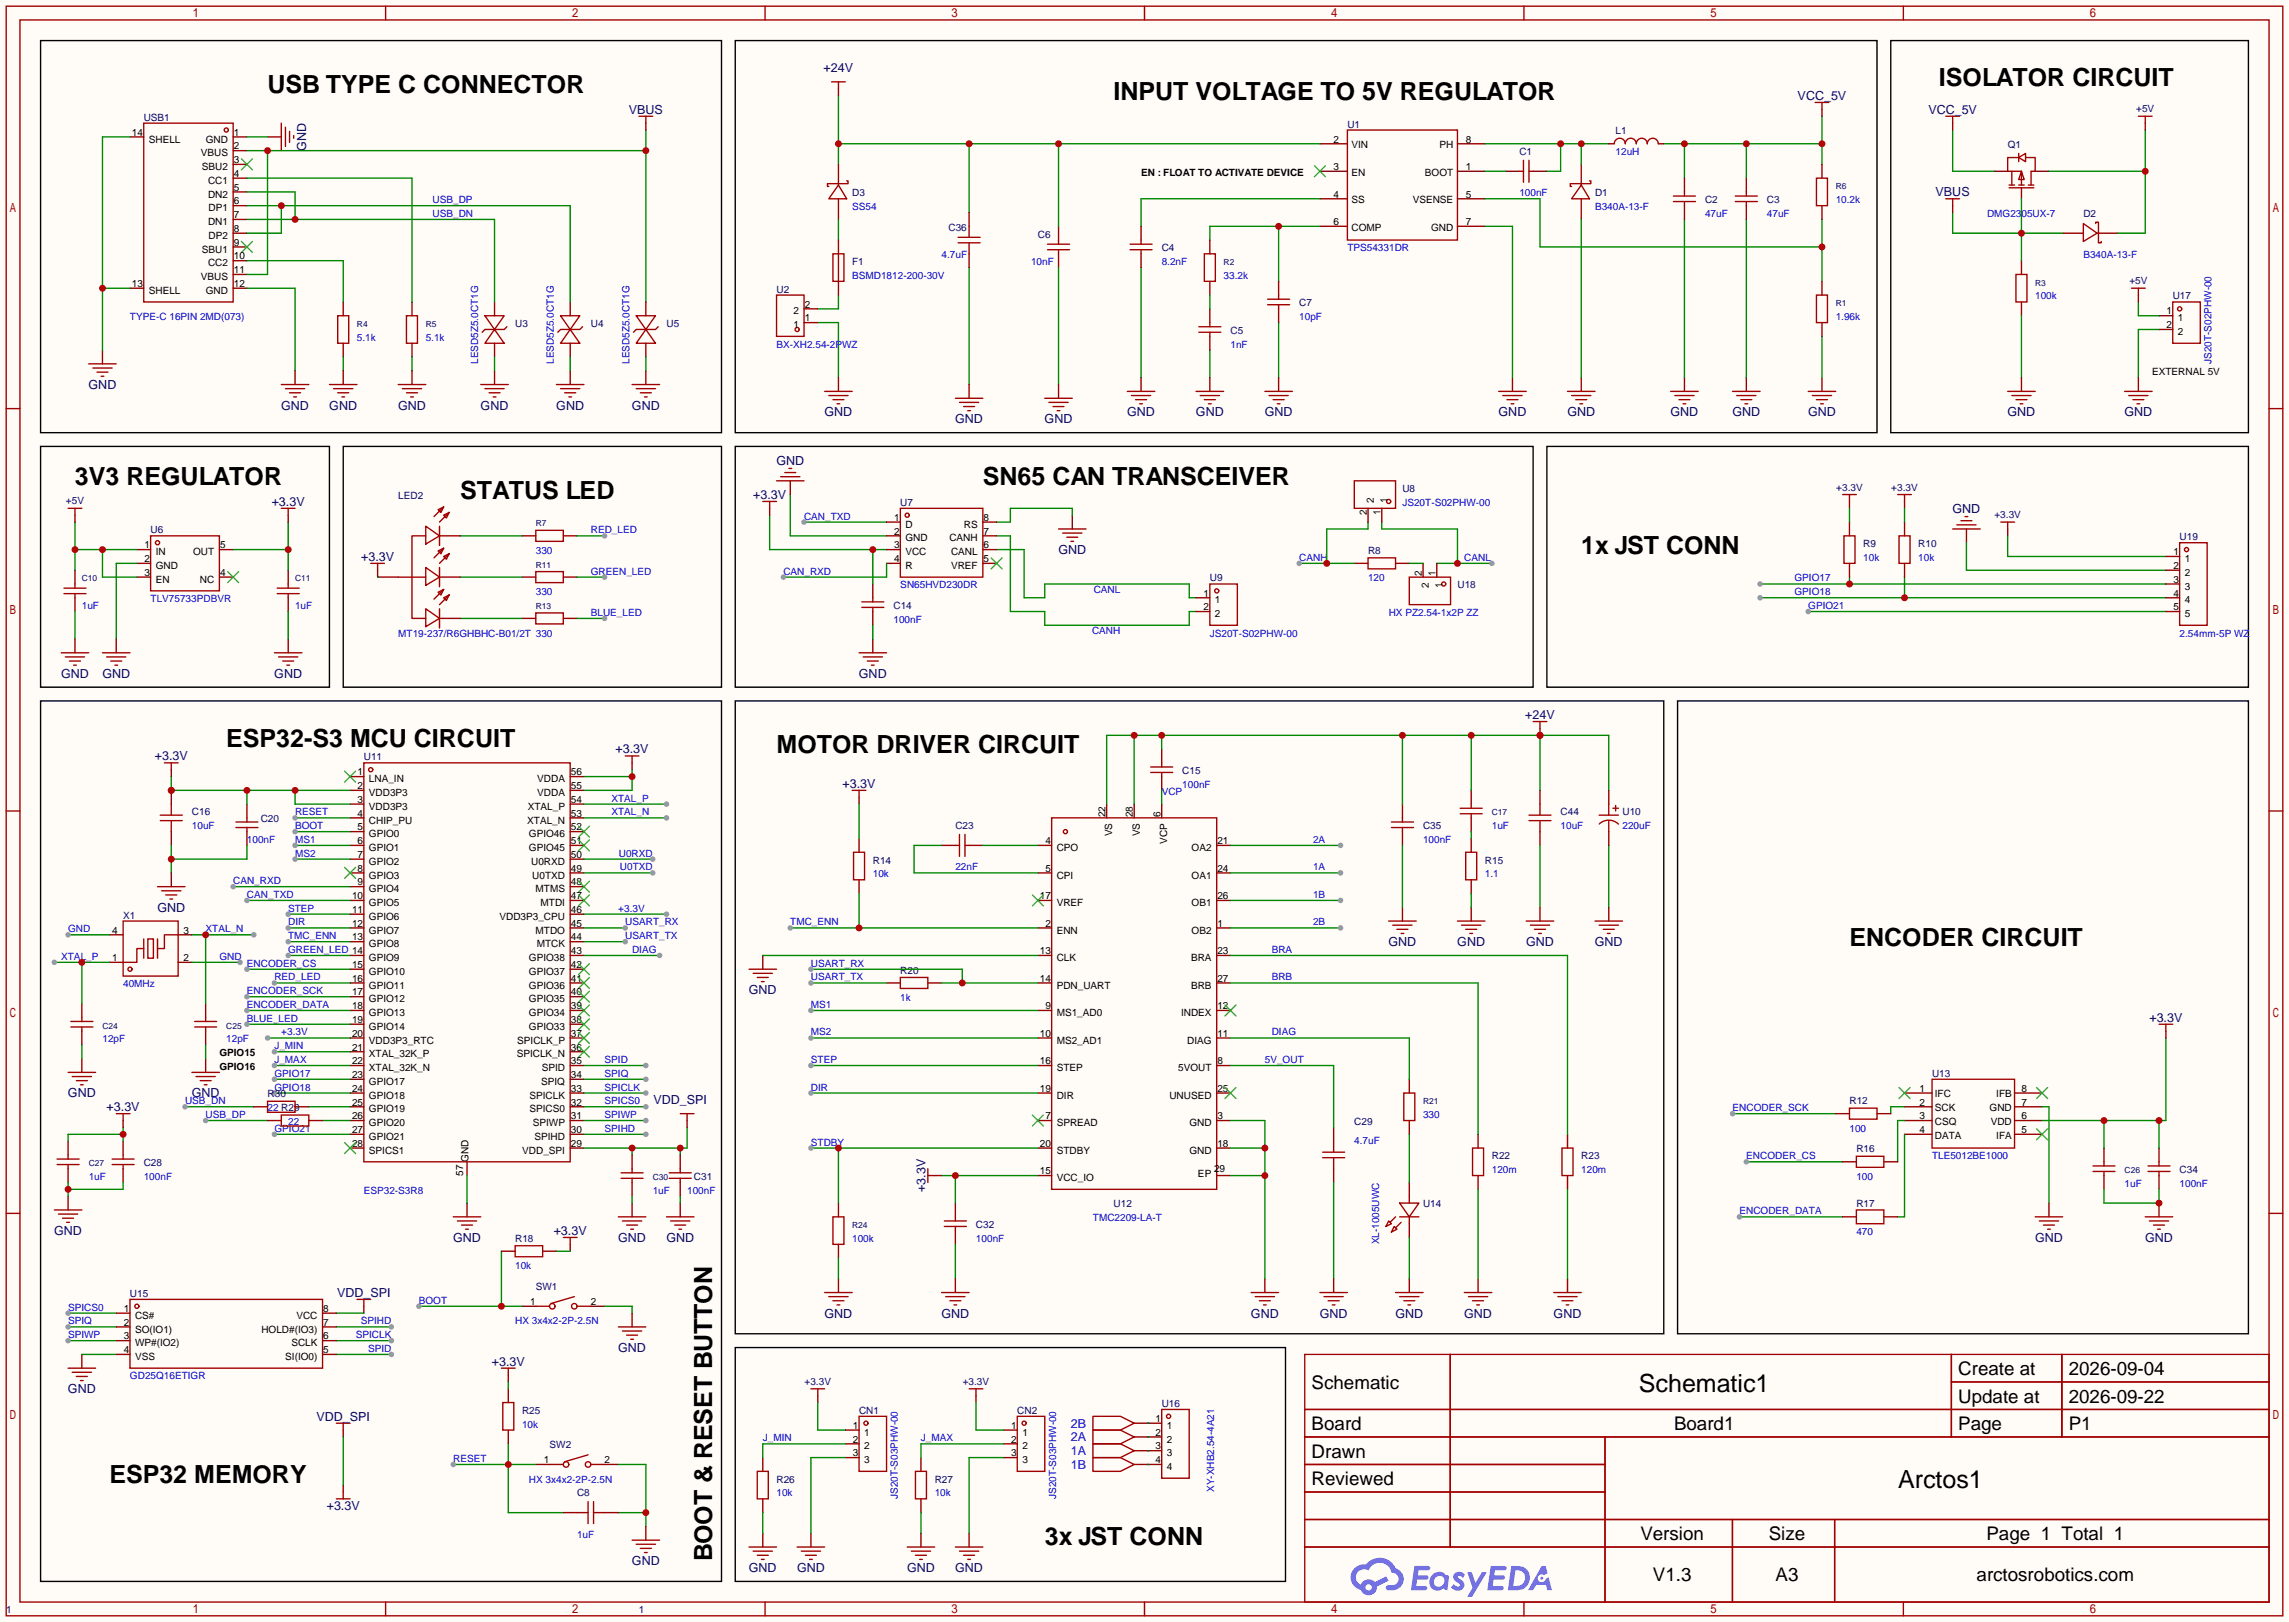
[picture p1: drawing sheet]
<svg xmlns="http://www.w3.org/2000/svg" width="423mm" height="299mm" viewBox="0 0 423 299" stroke-linecap="round" stroke-linejoin="round" font-family="sans-serif">
<defs><g id="words">
<g font-size="4.6">
<text x="49.4" y="17.2">USB TYPE C CONNECTOR</text>
<text x="358" y="15.9">ISOLATOR CIRCUIT</text>
<text x="205.6" y="18.5">INPUT VOLTAGE TO 5V REGULATOR</text>
<text x="13.8" y="89.6">3V3 REGULATOR</text>
<text x="181.5" y="89.6">SN65 CAN TRANSCEIVER</text>
<text x="85" y="92.1">STATUS LED</text>
<text x="292" y="102.3">1x JST CONN</text>
<text x="41.8" y="137.8">ESP32-S3 MCU CIRCUIT</text>
<text x="143.4" y="139.1">MOTOR DRIVER CIRCUIT</text>
<text x="341.5" y="174.7">ENCODER CIRCUIT</text>
<text x="302.6" y="257">Schematic1</text>
<text x="20.2" y="273.7">ESP32 MEMORY</text>
<text x="350.5" y="274.8">Arctos1</text>
<text x="192.9" y="285.2">3x JST CONN</text>
<text x="131.5" y="288.2" transform="rotate(-90 131.5 288.2)">BOOT &amp; RESET BUTTON</text>
</g>
<g font-size="3.5">
<text x="242.2" y="256.4">Schematic</text>
<text x="361.6" y="253.9">Create at</text>
<text x="382" y="253.9">2026-09-04</text>
<text x="361.6" y="259">Update at</text>
<text x="382" y="259">2026-09-22</text>
<text x="242.2" y="264">Board</text>
<text x="242.2" y="269.1">Drawn</text>
<text x="309.1" y="264">Board1</text>
<text x="361.6" y="264">Page</text>
<text x="382" y="264">P1</text>
<text x="242.2" y="274.2">Reviewed</text>
<text x="302.9" y="284.4">Version</text>
<text x="326.6" y="284.4">Size</text>
<text x="366.8" y="284.4">Page 1 Total 1</text>
<text x="305.2" y="292">V1.3</text>
<text x="327.8" y="292">A3</text>
<text x="365" y="292">arctosrobotics.com</text>
</g>
<g font-size="2.3" fill="#000080">
<text x="152.1" y="13.4">+24V</text>
<text x="116.1" y="21">VBUS</text>
<text x="331.9" y="18.5">VCC_5V</text>
<text x="356.1" y="21">VCC_5V</text>
<text x="56.6" y="27.8" transform="rotate(-90 56.6 27.8)">GND</text>
<text x="357.4" y="36.2">VBUS</text>
<text x="16.4" y="71.8">GND</text>
<text x="51.9" y="75.6">GND</text>
<text x="60.8" y="75.6">GND</text>
<text x="73.5" y="75.6">GND</text>
<text x="88.7" y="75.6">GND</text>
<text x="102.7" y="75.6">GND</text>
<text x="116.7" y="75.6">GND</text>
<text x="152.2" y="76.9">GND</text>
<text x="208.1" y="76.9">GND</text>
<text x="220.8" y="76.9">GND</text>
<text x="233.5" y="76.9">GND</text>
<text x="276.7" y="76.9">GND</text>
<text x="289.4" y="76.9">GND</text>
<text x="308.5" y="76.9">GND</text>
<text x="319.9" y="76.9">GND</text>
<text x="333.9" y="76.9">GND</text>
<text x="370.7" y="76.9">GND</text>
<text x="392.3" y="76.9">GND</text>
<text x="176.4" y="78.2">GND</text>
<text x="192.9" y="78.2">GND</text>
<text x="143.4" y="85.8">GND</text>
<text x="50.2" y="93.4">+3.3V</text>
<text x="139.1" y="92.1">+3.3V</text>
<text x="360.5" y="94.7">GND</text>
<text x="66.7" y="103.6">+3.3V</text>
<text x="195.4" y="102.3">GND</text>
<text x="11.3" y="125.1">GND</text>
<text x="18.9" y="125.1">GND</text>
<text x="50.6" y="125.1">GND</text>
<text x="158.6" y="125.1">GND</text>
<text x="281.6" y="132.8">+24V</text>
<text x="28.6" y="140.4">+3.3V</text>
<text x="113.7" y="139.1">+3.3V</text>
<text x="155.6" y="145.5">+3.3V</text>
<text x="29.1" y="168.3">GND</text>
<text x="256.4" y="174.7">GND</text>
<text x="269.1" y="174.7">GND</text>
<text x="281.8" y="174.7">GND</text>
<text x="294.5" y="174.7">GND</text>
<text x="138.3" y="183.6">GND</text>
<text x="396.9" y="188.6">+3.3V</text>
<text x="12.5" y="202.6">GND</text>
<text x="35.4" y="202.6">GND</text>
<text x="120.7" y="203.9">VDD_SPI</text>
<text x="19.7" y="205.2">+3.3V</text>
<text x="170.9" y="220.1" transform="rotate(-90 170.9 220.1)">+3.3V</text>
<text x="10" y="228">GND</text>
<text x="83.7" y="229.3">GND</text>
<text x="102.2" y="228">+3.3V</text>
<text x="114.1" y="229.3">GND</text>
<text x="123" y="229.3">GND</text>
<text x="375.8" y="229.3">GND</text>
<text x="396.1" y="229.3">GND</text>
<text x="62.2" y="239.4">VDD_SPI</text>
<text x="152.2" y="243.3">GND</text>
<text x="173.8" y="243.3">GND</text>
<text x="231" y="243.3">GND</text>
<text x="243.7" y="243.3">GND</text>
<text x="257.7" y="243.3">GND</text>
<text x="270.4" y="243.3">GND</text>
<text x="286.9" y="243.3">GND</text>
<text x="114.1" y="249.6">GND</text>
<text x="12.5" y="257.2">GND</text>
<text x="90.8" y="252.1">+3.3V</text>
<text x="58.4" y="262.3">VDD_SPI</text>
<text x="60.3" y="278.8">+3.3V</text>
<text x="116.7" y="289">GND</text>
<text x="138.3" y="290.2">GND</text>
<text x="147.2" y="290.2">GND</text>
<text x="167.5" y="290.2">GND</text>
<text x="176.4" y="290.2">GND</text>
</g>
<g font-size="2.3" fill="#00f">
<text x="197.7" y="263.6">2B</text>
<text x="197.7" y="266.1">2A</text>
<text x="197.7" y="268.7">1A</text>
<text x="197.7" y="271.2">1B</text>
</g>
<g font-size="1.8" fill="#000080">
<text x="26.5" y="22.3">USB1</text>
<text x="248.8" y="23.5">U1</text>
<text x="394.4" y="20.7">+5V</text>
<text x="280.5" y="28.6">C1</text>
<text x="298.3" y="24.8">L1</text>
<text x="370.7" y="27.4">Q1</text>
<text x="157.4" y="36.2">D3</text>
<text x="294.5" y="36.2">D1</text>
<text x="314.8" y="37.5">C2</text>
<text x="326.3" y="37.5">C3</text>
<text x="384.7" y="40.1">D2</text>
<text x="175.1" y="42.6">C36</text>
<text x="191.6" y="43.9">C6</text>
<text x="214.5" y="46.4">C4</text>
<text x="157.4" y="48.9">F1</text>
<text x="393.2" y="52.5">+5V</text>
<text x="143.4" y="54">U2</text>
<text x="239.9" y="56.6">C7</text>
<text x="401.2" y="55.3">U17</text>
<text x="95.1" y="60.4">U3</text>
<text x="109.1" y="60.4">U4</text>
<text x="123.1" y="60.4">U5</text>
<text x="227.2" y="61.6">C5</text>
<text x="12.2" y="93.1">+5V</text>
<text x="73.5" y="92.1">LED2</text>
<text x="166.2" y="93.4">U7</text>
<text x="259" y="90.9">U8</text>
<text x="339.1" y="90.6">+3.3V</text>
<text x="349.2" y="90.6">+3.3V</text>
<text x="368.3" y="95.7">+3.3V</text>
<text x="27.8" y="98.5">U6</text>
<text x="344" y="101">R9</text>
<text x="354.2" y="101">R10</text>
<text x="402.5" y="99.7">U19</text>
<text x="223.4" y="107.4">U9</text>
<text x="252.6" y="102.3">R8</text>
<text x="165" y="112.4">C14</text>
<text x="269.1" y="108.6">U18</text>
<text x="67.2" y="140.4">U11</text>
<text x="218.3" y="142.9">C15</text>
<text x="35.4" y="150.5">C16</text>
<text x="48.1" y="151.8">C20</text>
<text x="176.4" y="153.1">C23</text>
<text x="262.8" y="153.1">C35</text>
<text x="288.2" y="150.5">C44</text>
<text x="299.6" y="150.5">U10</text>
<text x="161.2" y="159.4">R14</text>
<text x="274.2" y="159.4">R15</text>
<text x="22.7" y="169.6">X1</text>
<text x="166.2" y="179.8">R20</text>
<text x="49.4" y="202.6">R30</text>
<text x="341.5" y="203.9">R12</text>
<text x="356.7" y="198.8">U13</text>
<text x="250.1" y="207.7">C29</text>
<text x="26.5" y="215.3">C28</text>
<text x="275.5" y="214">R22</text>
<text x="292" y="214">R23</text>
<text x="342.8" y="212.8">R16</text>
<text x="128.1" y="217.9">C31</text>
<text x="402.5" y="216.6">C34</text>
<text x="180.2" y="226.7">C32</text>
<text x="205.6" y="222.9">U12</text>
<text x="262.8" y="222.9">U14</text>
<text x="342.8" y="222.9">R17</text>
<text x="95.1" y="229.3">R18</text>
<text x="24" y="239.4">U15</text>
<text x="98.9" y="238.2">SW1</text>
<text x="148.6" y="255.7">+3.3V</text>
<text x="177.8" y="255.7">+3.3V</text>
<text x="96.4" y="261">R25</text>
<text x="158.6" y="261">CN1</text>
<text x="187.8" y="261">CN2</text>
<text x="214.5" y="259.8">U16</text>
<text x="101.5" y="267.4">SW2</text>
<text x="143.4" y="273.7">R26</text>
<text x="172.6" y="273.7">R27</text>
<text x="106.6" y="276.3">C8</text>
<text x="1.1" y="297.9">1</text>
<text x="118" y="297.9">1</text>
</g>
<g font-size="1.8">
<text x="24.4" y="25">14</text>
<text x="27.5" y="26.3">SHELL</text>
<text x="37.1" y="28.9">VBUS</text>
<text x="38" y="26.3">GND</text>
<text x="43.2" y="25">1</text>
<text x="43.2" y="27.6">2</text>
<text x="246.2" y="26.3">2</text>
<text x="249.6" y="27.3">VIN</text>
<text x="265.8" y="27.3">PH</text>
<text x="270.6" y="26.3">8</text>
<text x="37.3" y="31.4">SBU2</text>
<text x="38.4" y="33.9">CC1</text>
<text x="43.2" y="30.1">3</text>
<text x="43.2" y="32.7">4</text>
<text x="43.2" y="35.2">5</text>
<text x="210.7" y="32.4">EN : FLOAT TO ACTIVATE DEVICE</text>
<text x="246.2" y="31.4">3</text>
<text x="249.6" y="32.4">EN</text>
<text x="263.1" y="32.4">BOOT</text>
<text x="270.6" y="31.4">1</text>
<text x="38.4" y="36.5">DN2</text>
<text x="38.4" y="41.6">DN1</text>
<text x="38.5" y="39">DP1</text>
<text x="43.2" y="37.7">6</text>
<text x="43.2" y="40.3">7</text>
<text x="246.2" y="36.5">4</text>
<text x="246.2" y="41.6">6</text>
<text x="249.6" y="37.5">SS</text>
<text x="260.9" y="37.5">VSENSE</text>
<text x="270.6" y="36.5">5</text>
<text x="270.6" y="41.6">7</text>
<text x="37.3" y="46.6">SBU1</text>
<text x="38.5" y="44.1">DP2</text>
<text x="43.2" y="42.8">8</text>
<text x="43.2" y="45.4">9</text>
<text x="43.2" y="47.9">10</text>
<text x="249.6" y="42.6">COMP</text>
<text x="264.2" y="42.6">GND</text>
<text x="24.4" y="53">13</text>
<text x="37.1" y="51.7">VBUS</text>
<text x="38.4" y="49.2">CC2</text>
<text x="43.2" y="50.4">11</text>
<text x="43.2" y="53">12</text>
<text x="27.5" y="54.3">SHELL</text>
<text x="38" y="54.3">GND</text>
<text x="146.5" y="58.1">2</text>
<text x="148.6" y="59.3">1</text>
<text x="148.6" y="56.8">2</text>
<text x="400" y="58.1">1</text>
<text x="402.1" y="59.3">1</text>
<text x="146.5" y="60.6">1</text>
<text x="400" y="60.6">2</text>
<text x="402.1" y="61.9">2</text>
<text x="397.4" y="69.3">EXTERNAL 5V</text>
<text x="252.4" y="95" transform="rotate(-90 252.4 95)">2</text>
<text x="253.6" y="92.9" transform="rotate(-90 253.6 92.9)">2</text>
<text x="254.9" y="95" transform="rotate(-90 254.9 95)">1</text>
<text x="256.2" y="92.9" transform="rotate(-90 256.2 92.9)">1</text>
<text x="26.7" y="101.2">1</text>
<text x="40.6" y="101.2">5</text>
<text x="165.1" y="96.2">1</text>
<text x="165.1" y="98.7">2</text>
<text x="165.1" y="101.2">3</text>
<text x="167.2" y="97.4">D</text>
<text x="167.2" y="100">GND</text>
<text x="175.3" y="100">CANH</text>
<text x="178" y="97.4">RS</text>
<text x="181.6" y="101.2">6</text>
<text x="181.6" y="98.7">7</text>
<text x="181.6" y="96.2">8</text>
<text x="26.7" y="103.8">2</text>
<text x="26.7" y="106.3">3</text>
<text x="28.8" y="102.5">IN</text>
<text x="28.8" y="105.1">GND</text>
<text x="28.8" y="107.6">EN</text>
<text x="35.7" y="102.5">OUT</text>
<text x="36.9" y="107.6">NC</text>
<text x="40.6" y="106.3">4</text>
<text x="165.1" y="103.8">4</text>
<text x="167.2" y="102.5">VCC</text>
<text x="167.2" y="105.1">R</text>
<text x="175.6" y="105.1">VREF</text>
<text x="175.6" y="102.5">CANL</text>
<text x="181.6" y="103.8">5</text>
<text x="262.5" y="106.4" transform="rotate(-90 262.5 106.4)">2</text>
<text x="265.1" y="106.4" transform="rotate(-90 265.1 106.4)">1</text>
<text x="401.3" y="102.5">1</text>
<text x="401.3" y="105.1">2</text>
<text x="401.3" y="107.6">3</text>
<text x="403.4" y="103.8">1</text>
<text x="403.4" y="106.3">2</text>
<text x="222.2" y="110.1">1</text>
<text x="222.2" y="112.7">2</text>
<text x="224.3" y="111.4">1</text>
<text x="224.3" y="113.9">2</text>
<text x="263.8" y="108.5" transform="rotate(-90 263.8 108.5)">2</text>
<text x="266.3" y="108.5" transform="rotate(-90 266.3 108.5)">1</text>
<text x="401.3" y="110.1">4</text>
<text x="401.3" y="112.7">5</text>
<text x="403.4" y="108.9">3</text>
<text x="403.4" y="111.4">4</text>
<text x="403.4" y="113.9">5</text>
<text x="66" y="143.2">1</text>
<text x="105.4" y="143.2">56</text>
<text x="66" y="148.2">3</text>
<text x="66" y="145.7">2</text>
<text x="68.1" y="149.5">VDD3P3</text>
<text x="68.1" y="147">VDD3P3</text>
<text x="68.1" y="144.4">LNA_IN</text>
<text x="97.5" y="149.5">XTAL_P</text>
<text x="99.2" y="144.4">VDDA</text>
<text x="99.2" y="147">VDDA</text>
<text x="105.4" y="145.7">55</text>
<text x="105.4" y="148.2">54</text>
<text x="66" y="155.9">6</text>
<text x="66" y="153.3">5</text>
<text x="66" y="150.8">4</text>
<text x="68.1" y="154.6">GPIO0</text>
<text x="68.1" y="152">CHIP_PU</text>
<text x="97.4" y="152">XTAL_N</text>
<text x="97.7" y="154.6">GPIO46</text>
<text x="105.4" y="150.8">53</text>
<text x="105.4" y="153.3">52</text>
<text x="105.4" y="155.9">51</text>
<text x="193" y="155.9">4</text>
<text x="204.1" y="150.9" transform="rotate(-90 204.1 150.9)">22</text>
<text x="205.4" y="154.4" transform="rotate(-90 205.4 154.4)">VS</text>
<text x="209.2" y="150.9" transform="rotate(-90 209.2 150.9)">28</text>
<text x="210.5" y="154.4" transform="rotate(-90 210.5 154.4)">VS</text>
<text x="214.3" y="150.9" transform="rotate(-90 214.3 150.9)">6</text>
<text x="215.5" y="155.7" transform="rotate(-90 215.5 155.7)">VCP</text>
<text x="224.8" y="155.9">21</text>
<text x="66" y="160.9">8</text>
<text x="66" y="158.4">7</text>
<text x="68.1" y="159.7">GPIO2</text>
<text x="68.1" y="157.1">GPIO1</text>
<text x="97.7" y="157.1">GPIO45</text>
<text x="98.1" y="159.7">U0RXD</text>
<text x="105.4" y="158.4">50</text>
<text x="105.4" y="160.9">49</text>
<text x="193" y="160.9">5</text>
<text x="195.1" y="157.1">CPO</text>
<text x="220" y="157.1">OA2</text>
<text x="224.8" y="160.9">24</text>
<text x="65" y="166">10</text>
<text x="66" y="163.5">9</text>
<text x="68.1" y="167.3">GPIO5</text>
<text x="68.1" y="164.7">GPIO4</text>
<text x="68.1" y="162.2">GPIO3</text>
<text x="98.3" y="162.2">U0TXD</text>
<text x="98.9" y="164.7">MTMS</text>
<text x="99.8" y="167.3">MTDI</text>
<text x="105.4" y="163.5">48</text>
<text x="105.4" y="166">47</text>
<text x="192" y="166">17</text>
<text x="195.1" y="162.2">CPI</text>
<text x="195.1" y="167.3">VREF</text>
<text x="220" y="162.2">OA1</text>
<text x="220" y="167.3">OB1</text>
<text x="224.8" y="166">26</text>
<text x="20.7" y="172.4">4</text>
<text x="33.9" y="172.4">3</text>
<text x="65" y="173.6">13</text>
<text x="65" y="171.1">12</text>
<text x="65" y="168.6">11</text>
<text x="68.1" y="172.4">GPIO7</text>
<text x="68.1" y="169.8">GPIO6</text>
<text x="92.2" y="169.8">VDD3P3_CPU</text>
<text x="98.9" y="172.4">MTDO</text>
<text x="105.4" y="168.6">46</text>
<text x="105.4" y="171.1">45</text>
<text x="105.4" y="173.6">44</text>
<text x="193" y="171.1">2</text>
<text x="195.1" y="172.4">ENN</text>
<text x="220" y="172.4">OB2</text>
<text x="224.8" y="171.1">1</text>
<text x="20.7" y="177.4">1</text>
<text x="33.9" y="177.4">2</text>
<text x="65" y="178.7">15</text>
<text x="68.1" y="180">GPIO10</text>
<text x="68.1" y="177.4">GPIO9</text>
<text x="68.1" y="174.9">GPIO8</text>
<text x="97.7" y="177.4">GPIO38</text>
<text x="97.7" y="180">GPIO37</text>
<text x="99.1" y="174.9">MTCK</text>
<text x="105.4" y="176.2">43</text>
<text x="105.4" y="178.7">42</text>
<text x="192" y="176.2">13</text>
<text x="195.1" y="177.4">CLK</text>
<text x="219.9" y="177.4">BRA</text>
<text x="224.8" y="176.2">23</text>
<text x="65" y="183.8">17</text>
<text x="65" y="181.3">16</text>
<text x="68.1" y="185.1">GPIO12</text>
<text x="68.1" y="182.5">GPIO11</text>
<text x="97.7" y="182.5">GPIO36</text>
<text x="97.7" y="185.1">GPIO35</text>
<text x="105.4" y="181.3">41</text>
<text x="105.4" y="183.8">40</text>
<text x="192" y="181.3">14</text>
<text x="195.1" y="182.5">PDN_UART</text>
<text x="219.9" y="182.5">BRB</text>
<text x="224.8" y="181.3">27</text>
<text x="65" y="191.4">20</text>
<text x="65" y="188.9">19</text>
<text x="65" y="186.3">18</text>
<text x="68.1" y="190.1">GPIO14</text>
<text x="68.1" y="187.6">GPIO13</text>
<text x="97.7" y="187.6">GPIO34</text>
<text x="97.7" y="190.1">GPIO33</text>
<text x="105.4" y="186.3">39</text>
<text x="105.4" y="188.9">38</text>
<text x="105.4" y="191.4">37</text>
<text x="192" y="191.4">10</text>
<text x="193" y="186.3">9</text>
<text x="195.1" y="187.6">MS1_AD0</text>
<text x="218.1" y="187.6">INDEX</text>
<text x="224.8" y="191.4">11</text>
<text x="224.8" y="186.3">12</text>
<text x="40.5" y="195">GPIO15</text>
<text x="40.5" y="197.5">GPIO16</text>
<text x="65" y="196.5">22</text>
<text x="65" y="194">21</text>
<text x="68.1" y="197.8">XTAL_32K_N</text>
<text x="68.1" y="195.2">XTAL_32K_P</text>
<text x="68.1" y="192.7">VDD3P3_RTC</text>
<text x="95.4" y="195.2">SPICLK_N</text>
<text x="95.5" y="192.7">SPICLK_P</text>
<text x="100" y="197.8">SPID</text>
<text x="105.4" y="194">36</text>
<text x="105.4" y="196.5">35</text>
<text x="192" y="196.5">16</text>
<text x="195.1" y="192.7">MS2_AD1</text>
<text x="195.1" y="197.8">STEP</text>
<text x="217.6" y="197.8">5VOUT</text>
<text x="219.2" y="192.7">DIAG</text>
<text x="224.8" y="196.5">8</text>
<text x="65" y="201.6">24</text>
<text x="65" y="199">23</text>
<text x="68.1" y="202.8">GPIO18</text>
<text x="68.1" y="200.3">GPIO17</text>
<text x="97.8" y="202.8">SPICLK</text>
<text x="99.9" y="200.3">SPIQ</text>
<text x="105.4" y="199">34</text>
<text x="105.4" y="201.6">33</text>
<text x="192" y="201.6">19</text>
<text x="195.1" y="202.8">DIR</text>
<text x="215.9" y="202.8">UNUSED</text>
<text x="224.8" y="201.6">25</text>
<text x="354.4" y="201.6">1</text>
<text x="357.3" y="202.6">IFC</text>
<text x="368.6" y="202.6">IFB</text>
<text x="373.3" y="201.6">8</text>
<text x="65" y="209.2">27</text>
<text x="65" y="206.7">26</text>
<text x="65" y="204.1">25</text>
<text x="68.1" y="207.9">GPIO20</text>
<text x="68.1" y="205.4">GPIO19</text>
<text x="97.8" y="205.4">SPICS0</text>
<text x="98.4" y="207.9">SPIWP</text>
<text x="105.4" y="204.1">32</text>
<text x="105.4" y="206.7">31</text>
<text x="105.4" y="209.2">30</text>
<text x="193" y="206.7">7</text>
<text x="195.1" y="207.9">SPREAD</text>
<text x="219.6" y="207.9">GND</text>
<text x="224.8" y="206.7">3</text>
<text x="354.4" y="204.1">2</text>
<text x="354.4" y="206.7">3</text>
<text x="354.4" y="209.2">4</text>
<text x="357.3" y="205.1">SCK</text>
<text x="357.3" y="207.7">CSQ</text>
<text x="367.4" y="205.1">GND</text>
<text x="367.6" y="207.7">VDD</text>
<text x="373.3" y="209.2">5</text>
<text x="373.3" y="206.7">6</text>
<text x="373.3" y="204.1">7</text>
<text x="65" y="211.7">28</text>
<text x="68.1" y="213">SPICS1</text>
<text x="68.1" y="210.5">GPIO21</text>
<text x="86.5" y="214.5" transform="rotate(-90 86.5 214.5)">GND</text>
<text x="96.4" y="213">VDD_SPI</text>
<text x="98.7" y="210.5">SPIHD</text>
<text x="105.4" y="211.7">29</text>
<text x="192" y="211.7">20</text>
<text x="195.1" y="213">STDBY</text>
<text x="219.6" y="213">GND</text>
<text x="224.8" y="211.7">18</text>
<text x="357.3" y="210.2">DATA</text>
<text x="368.6" y="210.2">IFA</text>
<text x="85.5" y="217" transform="rotate(-90 85.5 217)">57</text>
<text x="192" y="216.8">15</text>
<text x="195.1" y="218.1">VCC_IO</text>
<text x="221.2" y="217.3">EP</text>
<text x="224.2" y="216.3">29</text>
<text x="22.8" y="242.2">1</text>
<text x="22.8" y="244.8">2</text>
<text x="24.9" y="243.5">CS#</text>
<text x="54.7" y="243.5">VCC</text>
<text x="59.7" y="244.8">7</text>
<text x="59.7" y="242.2">8</text>
<text x="97.9" y="240.9">1</text>
<text x="109.1" y="240.9">2</text>
<text x="22.8" y="247.3">3</text>
<text x="22.8" y="249.8">4</text>
<text x="24.9" y="246">SO(IO1)</text>
<text x="24.9" y="248.6">WP#(IO2)</text>
<text x="24.9" y="251.1">VSS</text>
<text x="48.3" y="246">HOLD#(IO3)</text>
<text x="52.7" y="251.1">SI(IO0)</text>
<text x="53.8" y="248.6">SCLK</text>
<text x="59.7" y="249.8">5</text>
<text x="59.7" y="247.3">6</text>
<text x="157.5" y="263.8">1</text>
<text x="186.7" y="263.8">1</text>
<text x="213.3" y="262.5">1</text>
<text x="215.4" y="263.8">1</text>
<text x="157.5" y="266.3">2</text>
<text x="157.5" y="268.9">3</text>
<text x="159.6" y="265.1">1</text>
<text x="159.6" y="267.6">2</text>
<text x="186.7" y="266.3">2</text>
<text x="186.7" y="268.9">3</text>
<text x="188.8" y="265.1">1</text>
<text x="188.8" y="267.6">2</text>
<text x="213.3" y="265.1">2</text>
<text x="213.3" y="267.6">3</text>
<text x="215.4" y="266.3">2</text>
<text x="215.4" y="268.9">3</text>
<text x="100.4" y="270.2">1</text>
<text x="111.6" y="270.2">2</text>
<text x="159.6" y="270.2">3</text>
<text x="188.8" y="270.2">3</text>
<text x="213.3" y="270.2">4</text>
<text x="215.4" y="271.4">4</text>
</g>
<g font-size="1.8" fill="#00f">
<text x="298.3" y="28.6">12uH</text>
<text x="79.9" y="40.1">USB_DN</text>
<text x="79.9" y="37.5">USB_DP</text>
<text x="157.4" y="38.8">SS54</text>
<text x="280.5" y="36.2">100nF</text>
<text x="294.5" y="38.8">B340A-13-F</text>
<text x="314.8" y="40.1">47uF</text>
<text x="326.3" y="40.1">47uF</text>
<text x="339" y="37.5">10.2k</text>
<text x="366.9" y="40.1">DMG2305UX-7</text>
<text x="173.9" y="47.7">4.7uF</text>
<text x="248.8" y="46.4">TPS54331DR</text>
<text x="384.7" y="47.7">B340A-13-F</text>
<text x="157.4" y="51.5">BSMD1812-200-30V</text>
<text x="190.4" y="48.9">10nF</text>
<text x="214.5" y="48.9">8.2nF</text>
<text x="225.9" y="51.5">33.2k</text>
<text x="24" y="59.1">TYPE-C 16PIN 2MD(073)</text>
<text x="239.9" y="59.1">10pF</text>
<text x="339" y="59.1">1.96k</text>
<text x="375.8" y="55.3">100k</text>
<text x="65.9" y="62.9">5.1k</text>
<text x="78.6" y="62.9">5.1k</text>
<text x="143.4" y="64.2">BX-XH2.54-2PWZ</text>
<text x="227.2" y="64.2">1nF</text>
<text x="88.3" y="67.2" transform="rotate(-90 88.3 67.2)">LESD5Z5.0CT1G</text>
<text x="102.3" y="67.2" transform="rotate(-90 102.3 67.2)">LESD5Z5.0CT1G</text>
<text x="116.3" y="67.2" transform="rotate(-90 116.3 67.2)">LESD5Z5.0CT1G</text>
<text x="408.4" y="67.2" transform="rotate(-90 408.4 67.2)">JS20T-S02PHW-00</text>
<text x="148.5" y="95.9">CAN_TXD</text>
<text x="259" y="93.4">JS20T-S02PHW-00</text>
<text x="109.1" y="98.5">RED_LED</text>
<text x="98.9" y="102.3">330</text>
<text x="109.1" y="106.1">GREEN_LED</text>
<text x="144.7" y="106.1">CAN_RXD</text>
<text x="239.9" y="103.6">CANH</text>
<text x="252.6" y="107.4">120</text>
<text x="270.4" y="103.6">CANL</text>
<text x="331.3" y="107.4">GPIO17</text>
<text x="344" y="103.6">10k</text>
<text x="354.2" y="103.6">10k</text>
<text x="15.1" y="112.4">1uF</text>
<text x="27.8" y="111.2">TLV75733PDBVR</text>
<text x="54.5" y="112.4">1uF</text>
<text x="98.9" y="109.9">330</text>
<text x="109.1" y="113.7">BLUE_LED</text>
<text x="166.2" y="108.6">SN65HVD230DR</text>
<text x="202" y="109.4">CANL</text>
<text x="256.4" y="113.7">HX PZ2.54-1x2P ZZ</text>
<text x="331.3" y="109.9">GPIO18</text>
<text x="333.9" y="112.4">GPIO21</text>
<text x="73.5" y="117.5">MT19-237/R6GHBHC-B01/2T 330</text>
<text x="165" y="115">100nF</text>
<text x="201.7" y="117">CANH</text>
<text x="223.4" y="117.5">JS20T-S02PHW-00</text>
<text x="402.5" y="117.5">2.54mm-5P WZ</text>
<text x="112.9" y="148">XTAL_P</text>
<text x="214.5" y="146.7">VCP</text>
<text x="218.3" y="145.5">100nF</text>
<text x="35.4" y="153.1">10uF</text>
<text x="45.6" y="155.6">100nF</text>
<text x="54.5" y="153.1">BOOT</text>
<text x="54.5" y="150.5">RESET</text>
<text x="54.5" y="155.6">MS1</text>
<text x="112.9" y="150.5">XTAL_N</text>
<text x="242.4" y="155.6">2A</text>
<text x="262.8" y="155.6">100nF</text>
<text x="275.5" y="153.1">1uF</text>
<text x="288.2" y="153.1">10uF</text>
<text x="299.6" y="153.1">220uF</text>
<text x="54.5" y="158.2">MS2</text>
<text x="114.3" y="158.2">U0RXD</text>
<text x="114.5" y="160.7">U0TXD</text>
<text x="161.2" y="162">10k</text>
<text x="176.4" y="160.7">22nF</text>
<text x="242.4" y="160.7">1A</text>
<text x="274.2" y="162">1.1</text>
<text x="43.1" y="163.2">CAN_RXD</text>
<text x="45.6" y="165.8">CAN_TXD</text>
<text x="242.4" y="165.8">1B</text>
<text x="12.6" y="172.1">GND</text>
<text x="38" y="172.1">XTAL_N</text>
<text x="53.2" y="168.3">STEP</text>
<text x="53.2" y="170.9">DIR</text>
<text x="53.2" y="173.4">TMC_ENN</text>
<text x="114.2" y="168.3">+3.3V</text>
<text x="115.4" y="170.9">USART_RX</text>
<text x="115.4" y="173.4">USART_TX</text>
<text x="145.9" y="170.9">TMC_ENN</text>
<text x="242.4" y="170.9">2B</text>
<text x="11.3" y="177.2">XTAL_P</text>
<text x="40.5" y="177.2">GND</text>
<text x="45.6" y="178.5">ENCODER_CS</text>
<text x="53.2" y="175.9">GREEN_LED 14</text>
<text x="116.7" y="175.9">DIAG</text>
<text x="149.7" y="178.5">USART_RX</text>
<text x="234.8" y="175.9">BRA</text>
<text x="22.7" y="182.3">40MHz</text>
<text x="45.6" y="183.6">ENCODER_SCK</text>
<text x="50.7" y="181">RED_LED</text>
<text x="149.7" y="181">USART_TX</text>
<text x="166.2" y="184.8">1k</text>
<text x="234.8" y="181">BRB</text>
<text x="45.6" y="186.1">ENCODER_DATA</text>
<text x="45.6" y="188.6">BLUE_LED</text>
<text x="51.9" y="191.2">+3.3V</text>
<text x="149.7" y="186.1">MS1</text>
<text x="149.7" y="191.2">MS2</text>
<text x="234.8" y="191.2">DIAG</text>
<text x="18.9" y="192.5">12pF</text>
<text x="41.8" y="192.5">12pF</text>
<text x="50.7" y="193.7">J_MIN</text>
<text x="50.7" y="196.3">J_MAX</text>
<text x="111.6" y="196.3">SPID</text>
<text x="149.7" y="196.3">STEP</text>
<text x="233.6" y="196.3">5V_OUT</text>
<text x="34.2" y="203.9">USB_DN</text>
<text x="50.7" y="198.8">GPIO17</text>
<text x="50.7" y="201.3">GPIO18</text>
<text x="111.6" y="198.8">SPIQ</text>
<text x="111.6" y="201.3">SPICLK</text>
<text x="111.6" y="203.9">SPICS0</text>
<text x="149.7" y="201.3">DIR</text>
<text x="38" y="206.4">USB_DP</text>
<text x="49.4" y="205.2">22 R29</text>
<text x="50.7" y="209">GPIO21</text>
<text x="53.2" y="207.7">22</text>
<text x="111.6" y="206.4">SPIWP</text>
<text x="111.6" y="209">SPIHD</text>
<text x="262.8" y="206.4">330</text>
<text x="319.9" y="205.2">ENCODER_SCK</text>
<text x="341.5" y="209">100</text>
<text x="149.7" y="211.5">STDBY</text>
<text x="250.1" y="211.2">4.7uF</text>
<text x="322.5" y="214">ENCODER_CS</text>
<text x="356.7" y="214">TLE5012BE1000</text>
<text x="16.4" y="217.9">1uF</text>
<text x="26.5" y="217.9">100nF</text>
<text x="67.2" y="220.4">ESP32-S3R8</text>
<text x="120.5" y="220.4">1uF</text>
<text x="126.9" y="220.4">100nF</text>
<text x="275.5" y="216.6">120m</text>
<text x="292" y="216.6">120m</text>
<text x="342.8" y="217.9">100</text>
<text x="392.3" y="219.1">1uF</text>
<text x="402.5" y="219.1">100nF</text>
<text x="201.8" y="225.5">TMC2209-LA-T</text>
<text x="321.2" y="224.2">ENCODER_DATA</text>
<text x="157.4" y="229.3">100k</text>
<text x="180.2" y="229.3">100nF</text>
<text x="254.7" y="229.7" transform="rotate(-90 254.7 229.7)">XL-1005UWC</text>
<text x="342.8" y="228">470</text>
<text x="95.1" y="234.4">10k</text>
<text x="12.6" y="244.5">SPIQ</text>
<text x="12.6" y="242">SPICS0</text>
<text x="66.6" y="244.5">SPIHD</text>
<text x="77.3" y="240.7">BOOT</text>
<text x="95.1" y="244.5">HX 3x4x2-2P-2.5N</text>
<text x="12.6" y="247.1">SPIWP</text>
<text x="65.7" y="247.1">SPICLK</text>
<text x="68" y="249.6">SPID</text>
<text x="24" y="254.7">GD25Q16ETIGR</text>
<text x="96.4" y="263.6">10k</text>
<text x="83.7" y="269.9">RESET</text>
<text x="140.8" y="266.1">J_MIN</text>
<text x="170.1" y="266.1">J_MAX</text>
<text x="97.7" y="273.7">HX 3x4x2-2P-2.5N</text>
<text x="224.2" y="275.5" transform="rotate(-90 224.2 275.5)">XY-XHB2.54-4A21</text>
<text x="143.4" y="276.3">10k</text>
<text x="165.8" y="276.7" transform="rotate(-90 165.8 276.7)">JS20T-S03PHW-00</text>
<text x="172.6" y="276.3">10k</text>
<text x="195" y="276.7" transform="rotate(-90 195 276.7)">JS20T-S03PHW-00</text>
<text x="106.6" y="283.9">1uF</text>
</g>
<g font-size="1.6" fill="#000080">
<text x="339" y="35">R6</text>
<text x="225.9" y="48.9">R2</text>
<text x="375.8" y="52.8">R3</text>
<text x="339" y="56.6">R1</text>
<text x="65.9" y="60.4">R4</text>
<text x="78.6" y="60.4">R5</text>
<text x="98.9" y="97.2">R7</text>
<text x="15.1" y="107.4">C10</text>
<text x="54.5" y="107.4">C11</text>
<text x="98.9" y="104.8">R11</text>
<text x="98.9" y="112.4">R13</text>
<text x="275.5" y="150.5">C17</text>
<text x="18.9" y="189.9">C24</text>
<text x="41.8" y="189.9">C25</text>
<text x="262.8" y="203.9">R21</text>
<text x="16.4" y="215.3">C27</text>
<text x="120.5" y="217.9">C30</text>
<text x="392.3" y="216.6">C26</text>
<text x="157.4" y="226.7">R24</text>
</g>
</g></defs>
<path d="M0 0h422.7v299.5h-422.7z" fill="#fffcf7"/>
<g fill="none" stroke="#a10000" stroke-width=".25">
<path d="M1.1 1.1h420.4v297.2h-420.4zM3.7 3.7h415.3v292.1h-415.3zM71.2 1.1v2.6M141.3 1.1v2.6M211.3 1.1v2.6M281.4 1.1v2.6M351.5 1.1v2.6M1.1 75.4h2.6M419 75.4h2.5M1.1 149.7h2.6M419 149.7h2.5M1.1 224h2.6"/>
<path d="M419 224h2.5M240.9 250.1h178.1v45.7h-178.1zM267.8 250.1v35.5M360.3 250.1v15.2M360.3 255.1h58.7M380.7 250.1v15.2M240.9 260.2h178.1M240.9 265.3h178.1M240.9 270.4h55.5M240.9 275.5h55.5M296.4 265.3v30.5M71.2 295.8v2.5"/>
<path d="M141.3 295.8v2.5M211.3 295.8v2.5M240.9 280.5h178.1M240.9 285.6h178.1M281.4 295.8v2.5M319.9 280.5v15.3M338.8 280.5v15.3M351.5 295.8v2.5"/>
</g>
<g fill="#5487ff">
<path d="M268.7 290.5a1.3 1.3 0 0 1 1.8 .2l-.4 .7a.54 .54 0 0 0-.9-.3l.1 .2a1.58 1.58 0 0 1 1.1 1.6 1.43 1.43 0 0 1-2.5 .2l.5-.6a.64 .64 0 0 0 .5 .4 .64 .64 0 0 0 .7-.2l-.2-.3a1.6 1.6 0 0 1-1-1.5z"/>
<path d="M270.9 290.3h.9l.6 1.9 1.2-1.9h.9l-2.7 4.5h-.9l1-1.7z"/>
<path d="M261.2 289.1h1.6a1.31 1.31 0 0 1 1.2 .2 .4 .4 0 0 1-.3 .6h-1.8l-.1 .9h1.6a.4 .4 0 0 1 .4 .5 .4 .4 0 0 1-.4 .3h-1.7l-.2 1.2h.8a1.23 1.23 0 0 1 1.2 .2 .39 .39 0 0 1-.3 .6h-2.7z"/>
<path d="M275.3 289.1h1.6a1.32 1.32 0 0 1 1.2 .2 .39 .39 0 0 1-.3 .6h-1.8l-.1 .9h1.6a.4 .4 0 0 1 .4 .5 .4 .4 0 0 1-.4 .3h-1.7l-.2 1.2h.8a1.23 1.23 0 0 1 1.2 .2 .39 .39 0 0 1-.3 .6h-2.7z"/>
<path d="M284.7 289.1h.7l.3 1.4-.6 .3a.75 .75 0 0 0-1.1 .3 .75 .75 0 0 0 .5 1.1 .75 .75 0 0 0 .9-.7l.5-.3 .7 2.4h-.9l-.2-1h-1.9l-.5 1h-.9z"/>
<path d="M279.1 289.1l-.7 4.5h1.5a2.27 2.27 0 0 0 2.6-2.3 2.27 2.27 0 0 0-2.7-2.2zM279.8 289.9a1.5 1.5 0 0 1 1.8 1.5 1.5 1.5 0 0 1-1.9 1.4h-.3z"/>
<path d="M264.5 290.7a1.62 1.62 0 0 0-.4 2.1 1.62 1.62 0 0 0 2 .7l.4-.3 .3 .3 .5 .1 .3-2.5-.2-.3h-.5a1.58 1.58 0 0 0-2.4-.1zM265.1 291.3a.99 .99 0 0 1 1.6 .3 .99 .99 0 0 1-.9 1.3 .94 .94 0 0 1-1-.5 .94 .94 0 0 1 .3-1.1z"/>
<path d="M250.1 289.5a2.37 2.37 0 0 0 1.2 4 1.54 1.54 0 0 0 1.7 1 1.54 1.54 0 0 0 1.3-1.6l2.1-1.1-.5-.8-2 1.1a1.57 1.57 0 0 0-2.6 .5 1.5 1.5 0 0 1-.8-2.1 1.5 1.5 0 0 1 2.2-.5 2.23 2.23 0 0 1 2.3-1.5 2.23 2.23 0 0 1 2 1.9 1.16 1.16 0 0 1 1.2 1 1.16 1.16 0 0 1-1.1 1.3h-.6a.47 .47 0 0 0-.6 .4 .47 .47 0 0 0 .4 .5 2.23 2.23 0 0 0 2.3-.6 2.23 2.23 0 0 0 .4-2.3 2.16 2.16 0 0 0-1.3-1.2 3.2 3.2 0 0 0-5.5-.7l-1.1 .1zM252.1 293.1a.6 .6 0 0 1 1.2 0 .6 .6 0 0 1-1.2 0z"/>
<circle cx="284.7" cy="291.4" r=".28"/>
</g>
<path d="M363.1 97.7v2.5M370.7 97.7v1.2M151 257.7v1.3M156.1 264h2.5M156.1 266.6h2.5M156.1 269.1h2.5M209.4 262.8h5.1M209.4 265.3h5.1M209.4 267.8h5.1M209.4 270.4h5.1M149.7 283.1v2.5" fill="none" stroke="#870000" stroke-width=".25"/>
<g fill="none" stroke="#a10000" stroke-width=".25">
<path d="M360.6 97.7h5M361.3 96.9h3.6M362.1 96.1h2M362.8 95.4h.5M369.4 96.4h2.6M370.7 96.4v1.3M149.7 256.4h2.6M151 256.4v1.3M158.6 261.5h5.1v10.2h-5.1zM201.8 261.5h5.1l2.5 1.3-2.5 1.2h-5.1zM201.8 264h5.1l2.5 1.3-2.5 1.3h-5.1zM201.8 266.6h5.1l2.5 1.2-2.5 1.3h-5.1z"/>
<path d="M201.8 269.1h5.1l2.5 1.3-2.5 1.3h-5.1zM214.5 260.2h5.1v12.7h-5.1zM147.2 285.6h5.1M148 286.4h3.5M148.7 287.1h2M149.5 287.9h.5"/>
<circle cx="159.9" cy="262.8" r=".38"/>
<circle cx="215.8" cy="261.5" r=".38"/>
</g>
<path d="M370.7 98.9v3.8h29.2M325 110.4h74.9M351.7 106.6v3.8M363.1 100.2v5.1h36.8M212 262.8h.1M212 265.3h.1M212 267.8h.1M212 270.4h.1" fill="none" stroke="#008700" stroke-width=".25"/>
<circle cx="351.7" cy="110.4" r=".63" fill="#c00"/>
<circle cx="325" cy="110.4" r=".51" fill="#999"/>
<path d="M325 107.8h74.9M341.5 106.6v1.2" fill="none" stroke="#008700" stroke-width=".25"/>
<circle cx="341.5" cy="107.8" r=".63" fill="#c00"/>
<circle cx="325" cy="107.8" r=".51" fill="#999"/>
<g fill="none" stroke="#870000" stroke-width=".25">
<path d="M24 25.3h2.5M43.1 25.3h2.5M43.1 27.8h2.5M43.1 30.4h2.5M43.1 32.9h2.5M43.1 35.4h2.5M43.1 38h2.5M49.4 25.3h2.5M24 53.2h2.5M43.1 40.5h2.5M43.1 43.1h2.5M43.1 45.6h2.5"/>
<path d="M43.1 48.1h2.5M43.1 50.7h2.5M43.1 53.2h2.5M18.9 64.6v2.6"/>
</g>
<g fill="none" stroke="#a10000" stroke-width=".25">
<path d="M26.5 22.7h16.6v33.1h-16.6zM51.9 22.7v5.1M52.7 23.5v3.6M53.5 24.3v2M54.2 25v.5M16.4 67.2h5.1M17.1 67.9h3.6M17.9 68.7h2M18.7 69.5h.5"/>
<circle cx="41.8" cy="24" r=".38"/>
</g>
<path d="M44.6 29.3l2 2.1M46.6 29.3l-2 2.1M44.6 44.6l2 2M46.6 44.6l-2 2" fill="none" stroke="#3c3" stroke-width=".25"/>
<path d="M24 25.3h-5.1v39.3M18.9 53.2h5.1" fill="none" stroke="#008700" stroke-width=".25"/>
<circle cx="18.9" cy="53.2" r=".63" fill="#c00"/>
<path d="M63.4 55.8v2.5M76.1 55.8v2.5M63.4 63.4v2.5M76.1 63.4v2.5" fill="none" stroke="#870000" stroke-width=".25"/>
<path d="M62.4 58.3h2v5.1h-2zM75.1 58.3h2v5.1h-2z" fill="none" stroke="#a10000" stroke-width=".25"/>
<path d="M45.6 32.9h30.5v22.9M45.6 27.8h73.7M49.4 27.8v22.9h-3.8M119.3 24v31.8M45.6 48.1h17.8v7.7M45.6 53.2h8.9v15.3M63.4 65.9v2.6M76.1 65.9v2.6" fill="none" stroke="#008700" stroke-width=".25"/>
<g fill="#c00">
<circle cx="49.4" cy="27.8" r=".63"/>
<circle cx="119.3" cy="27.8" r=".63"/>
</g>
<path d="M91.3 55.8v2.5M105.3 55.8v2.5M119.3 55.8v2.5M91.3 63.4v2.5M105.3 63.4v2.5M119.3 63.4v2.5" fill="none" stroke="#870000" stroke-width=".25"/>
<path d="M89.5 58.3h3.6l-1.8 2.5zM103.5 58.3h3.6l-1.8 2.5zM117.5 58.3h3.5l-1.7 2.5zM91.3 60.8l1.8 2.6h-3.6zM93.6 60.3l-.5 .5h-3.6l-.5 .5M105.3 60.8l1.8 2.6h-3.6zM107.6 60.3l-.5 .5h-3.6l-.5 .5M119.3 60.8l1.7 2.6h-3.5zM121.5 60.3l-.5 .5h-3.5l-.5 .5" fill="none" stroke="#a10000" stroke-width=".25"/>
<path d="M45.6 35.4h8.9v5.1M45.6 40.5h45.7v15.3" fill="none" stroke="#008700" stroke-width=".25"/>
<circle cx="54.5" cy="40.5" r=".63" fill="#c00"/>
<path d="M45.6 38h59.7v17.8M51.9 38v5.1h-6.3" fill="none" stroke="#008700" stroke-width=".25"/>
<circle cx="51.9" cy="38" r=".63" fill="#c00"/>
<g fill="none" stroke="#870000" stroke-width=".25">
<path d="M119.3 22.7v1.3M243.7 31.6h5.1M243.7 26.5h5.1M243.7 36.7h5.1M269.1 31.6h5.1M269.1 26.5h5.1M269.1 36.7h5.1M195.5 41.8v2.5M195.5 46.9v2.5M243.7 41.8h5.1M269.1 41.8h5.1M54.5 68.5v2.5"/>
<path d="M63.4 68.5v2.5M76.1 68.5v2.5M91.3 68.5v2.5M105.3 68.5v2.5M119.3 68.5v2.5"/>
</g>
<g fill="none" stroke="#a10000" stroke-width=".25">
<path d="M118 21.5h2.5M119.3 21.5v1.2M248.8 24h20.3v20.3h-20.3zM193.4 46.1h4.1M193.4 45.1h4.1M195.5 44.3v.8M195.5 46.1v.8M51.9 71h5.1M52.7 71.8h3.6M53.5 72.5h2M54.2 73.3h.5M60.8 71h5.1"/>
<path d="M61.6 71.8h3.6M62.4 72.5h2M63.1 73.3h.5M73.5 71h5.1M74.3 71.8h3.6M75.1 72.5h2M75.8 73.3h.5M88.8 71h5.1M89.5 71.8h3.6M90.3 72.5h2M91.1 73.3h.5M102.7 71h5.1"/>
<path d="M103.5 71.8h3.6M104.3 72.5h2M105 73.3h.5M116.7 71h5.1M117.5 71.8h3.5M118.2 72.5h2.1M119 73.3h.5"/>
</g>
<path d="M243.7 36.7h-33v5.1M236.1 41.8v10.1M243.7 41.8h-20.3v2.5M91.3 65.9v2.6M105.3 65.9v2.6M119.3 65.9v2.6" fill="none" stroke="#008700" stroke-width=".25"/>
<path d="M7.5 7.5h125.7v72.4h-125.7z" fill="none" stroke="#000" stroke-width=".25"/>
<path d="M242.7 30.6l2 2M244.7 30.6l-2 2" fill="none" stroke="#3c3" stroke-width=".25"/>
<circle cx="236.1" cy="41.8" r=".63" fill="#c00"/>
<path d="M274.2 31.6h3.8M274.2 26.5h22.9M288.2 26.5v5.1h-2.6M292 26.5v3.9M178.9 49.4v21.6M195.5 49.4v21.6M210.7 49.4v20.3M236.1 59.6v10.1M223.4 64.6v5.1" fill="none" stroke="#008700" stroke-width=".25"/>
<path d="M278 31.6h2.5M283.1 31.6h2.5M292 30.4v3.8M292 36.7v3.8M178.9 71v2.5M195.5 71v2.5M210.7 69.7v2.6M223.4 69.7v2.6M236.1 69.7v2.6" fill="none" stroke="#870000" stroke-width=".25"/>
<g fill="none" stroke="#a10000" stroke-width=".25">
<path d="M280.5 31.6h.8M281.3 29.6v4.1M282.3 29.6v4.1M282.3 31.6h.8M292 34.2l1.5 2.5h-3.3zM293.5 33.4h.3v.5h-3.9v.5h.3M176.4 73.5h5.1M177.2 74.3h3.5M177.9 75.1h2.1M178.7 75.8h.5M192.9 73.5h5.1M193.7 74.3h3.5"/>
<path d="M194.4 75.1h2.1M195.2 75.8h.5M208.2 72.3h5M208.9 73h3.6M209.7 73.8h2M210.4 74.5h.5M220.9 72.3h5M221.6 73h3.6M222.4 73.8h2M223.1 74.5h.5M233.6 72.3h5M234.3 73h3.6"/>
<path d="M235.1 73.8h2M235.8 74.5h.5"/>
</g>
<g fill="#c00">
<circle cx="288.2" cy="26.5" r=".63"/>
<circle cx="292" cy="26.5" r=".63"/>
</g>
<path d="M279.3 69.7v2.6M292 69.7v2.6M311 69.7v2.6M322.5 69.7v2.6M336.4 69.7v2.6" fill="none" stroke="#870000" stroke-width=".25"/>
<g fill="none" stroke="#a10000" stroke-width=".25">
<path d="M276.7 72.3h5.1M277.5 73h3.6M278.3 73.8h2M279 74.5h.5M289.4 72.3h5.1M290.2 73h3.6M291 73.8h2M291.7 74.5h.5M308.5 72.3h5.1M309.2 73h3.6M310 73.8h2M310.8 74.5h.5"/>
<path d="M319.9 72.3h5.1M320.7 73h3.5M321.4 73.8h2.1M322.2 74.5h.5M333.9 72.3h5.1M334.6 73h3.6M335.4 73.8h2M336.2 74.5h.5"/>
</g>
<path d="M274.2 36.7h10.2v8.9h52M274.2 41.8h5.1v27.9M292 40.5v29.2M311 40.5v29.2M322.5 40.5v29.2M336.4 40.5v11.4" fill="none" stroke="#008700" stroke-width=".25"/>
<circle cx="336.4" cy="45.6" r=".63" fill="#c00"/>
<path d="M307.2 26.5h29.2M311 26.5v6.4M322.5 26.5v6.4M336.4 21.5v8.9M336.4 62.1v7.6" fill="none" stroke="#008700" stroke-width=".25"/>
<g fill="#c00">
<circle cx="311" cy="26.5" r=".63"/>
<circle cx="322.5" cy="26.5" r=".63"/>
<circle cx="336.4" cy="26.5" r=".63"/>
</g>
<path d="M154.8 17.7v12.7M154.8 26.5h88.9M178.9 26.5v12.7M195.5 26.5v15.3" fill="none" stroke="#008700" stroke-width=".25"/>
<g fill="#c00">
<circle cx="195.5" cy="26.5" r=".63"/>
<circle cx="178.9" cy="26.5" r=".63"/>
<circle cx="154.8" cy="26.5" r=".63"/>
</g>
<path d="M360.6 39.2v3.9h20.3M373.3 36.7v11.4M151 59.6h3.8v10.1M154.8 54.5v2.5h-3.8" fill="none" stroke="#008700" stroke-width=".25"/>
<path d="M154.8 16.4v1.3M336.4 20.2v1.3M368.2 31.6h2.5M373.3 34.7v2M375.8 31.6h2.5M373.3 48.1v2.6M373.3 55.8v2.5M380.9 43.1h3.8M387.2 43.1h3.8M154.8 69.7v2.6" fill="none" stroke="#870000" stroke-width=".25"/>
<g fill="none" stroke="#a10000" stroke-width=".25">
<path d="M153.5 15.1h2.6M154.8 15.1v1.3M335.2 18.9h2.5M336.4 18.9v1.3M371 34.7h4.5M371 34.2h1M371.5 31.6v2.6M372.7 29.1l1.3-.8v1.5zM372.7 29.1h-2v2.5h2.6v2.6M372.7 28.3v1.5M372.7 34.2h1.1M373.3 31.6l.5 1.5h-1.1z"/>
<path d="M374 29.1h1.8v2.5h-.8v2.6M374.5 34.2h1M372.2 50.7h2.1v5.1h-2.1zM384.7 41.3l2.5 1.8-2.5 1.5zM387 41.3v-.3h.5v3.8h.5v-.2M152.3 72.3h5.1M153 73h3.6M153.8 73.8h2M154.6 74.5h.5"/>
</g>
<path d="M135.8 7.5h210.8v72.4h-210.8z" fill="none" stroke="#000" stroke-width=".25"/>
<circle cx="373.3" cy="43.1" r=".63" fill="#c00"/>
<path d="M360.6 24v7.6h7.6M378.3 31.6h17.8M396.1 24v19.1h-5.1" fill="none" stroke="#008700" stroke-width=".25"/>
<circle cx="396.1" cy="31.6" r=".63" fill="#c00"/>
<path d="M373.3 58.3v11.4M13.8 96.4v8.9M13.8 101.5h11.5M18.9 101.5v5.1h6.4" fill="none" stroke="#008700" stroke-width=".25"/>
<g fill="none" stroke="#870000" stroke-width=".25">
<path d="M360.6 22.7v1.3M360.6 38v1.2M396.1 22.7v1.3M373.3 69.7v2.6M13.8 105.3v2.5M13.8 110.4v2.5M25.3 101.5h2.5M25.3 104h2.5M25.3 106.6h2.5M40.5 101.5h2.6M40.5 106.6h2.6M53.2 105.3v2.5"/>
<path d="M53.2 110.4v2.5"/>
</g>
<g fill="none" stroke="#a10000" stroke-width=".25">
<path d="M359.3 21.5h2.5M359.3 36.7h2.5M360.6 21.5v1.2M360.6 36.7v1.3M394.8 21.5h2.6M396.1 21.5v1.2M370.7 72.3h5.1M371.5 73h3.5M372.2 73.8h2.1M373 74.5h.5M27.8 98.9h12.7v10.2h-12.7zM11.8 109.6h4.1"/>
<path d="M11.8 108.6h4.1M13.8 107.8v.8M13.8 109.6v.8M51.2 109.6h4M51.2 108.6h4M53.2 107.8v.8M53.2 109.6v.8"/>
<circle cx="29.1" cy="100.2" r=".38"/>
</g>
<path d="M349.1 7.5h66.1v72.4h-66.1z" fill="none" stroke="#000" stroke-width=".25"/>
<path d="M42 105.5l2.1 2.1M44.1 105.5l-2.1 2.1" fill="none" stroke="#3c3" stroke-width=".25"/>
<g fill="#c00">
<circle cx="13.8" cy="101.5" r=".63"/>
<circle cx="18.9" cy="101.5" r=".63"/>
</g>
<path d="M53.2 96.4v8.9M13.8 112.9v5.1M25.3 104h-3.8v14M43.1 101.5h10.1" fill="none" stroke="#008700" stroke-width=".25"/>
<circle cx="53.2" cy="101.5" r=".63" fill="#c00"/>
<path d="M13.8 95.1v1.3M53.2 95.1v1.3M96.4 98.9h2.5M104 98.9h2.6M13.8 118v2.5M21.5 118v2.5M53.2 118v2.5M69.7 105.3v1.3M96.4 106.6h2.5M96.4 114.2h2.5M104 106.6h2.6M104 114.2h2.6" fill="none" stroke="#870000" stroke-width=".25"/>
<g fill="none" stroke="#a10000" stroke-width=".25">
<path d="M12.6 93.9h2.5M13.8 93.9v1.2M51.9 93.9h2.6M53.2 93.9v1.2M98.9 97.9h5.1v2h-5.1zM68.5 104h2.5M69.7 104v1.3M98.9 105.5h5.1v2.1h-5.1zM98.9 113.2h5.1v2h-5.1zM11.3 120.5h5.1M12.1 121.3h3.5M12.8 122h2.1"/>
<path d="M13.6 122.8h.5M18.9 120.5h5.1M19.7 121.3h3.5M20.4 122h2.1M21.2 122.8h.5M50.7 120.5h5.1M51.4 121.3h3.6M52.2 122h2M53 122.8h.5"/>
</g>
<path d="M85 98.9h11.4M53.2 112.9v5.1M85 106.6h11.4M85 114.2h11.4M106.6 114.2h5" fill="none" stroke="#008700" stroke-width=".25"/>
<path d="M7.5 82.4h53.3v44.5h-53.3z" fill="none" stroke="#000" stroke-width=".25"/>
<circle cx="111.6" cy="114.2" r=".51" fill="#999"/>
<path d="M106.6 106.6h5" fill="none" stroke="#008700" stroke-width=".25"/>
<circle cx="111.6" cy="106.6" r=".51" fill="#999"/>
<path d="M106.6 98.9h5" fill="none" stroke="#008700" stroke-width=".25"/>
<circle cx="111.6" cy="98.9" r=".51" fill="#999"/>
<path d="M63.4 82.4h69.8v44.5h-69.8z" fill="none" stroke="#000" stroke-width=".25"/>
<path d="M145.9 88.8v2.5M198 95.1v2.6M161.2 107.8v2.6M161.2 112.9v2.5M161.2 118v2.5M250.1 104h2.5M257.7 104h2.5" fill="none" stroke="#870000" stroke-width=".25"/>
<g fill="none" stroke="#a10000" stroke-width=".25">
<path d="M143.4 88.8h5.1M144.1 88h3.6M144.9 87.2h2M145.7 86.5h.5M195.5 97.7h5M196.2 98.4h3.6M197 99.2h2M197.7 99.9h.5M159.1 112.1h4.1M159.1 111.1h4.1M161.2 110.4v.7M161.2 112.1v.8"/>
<path d="M252.6 103h5.1v2h-5.1zM158.6 120.5h5.1M159.4 121.3h3.5M160.1 122h2.1M160.9 122.8h.5"/>
</g>
<path d="M142.1 95.1v6.4h21.6M145.9 91.3v7.6h17.8M184 98.9h2.6v14h6.3v2.5h26.7v-2.5h1.3M161.2 101.5v6.3M184 101.5h5.1v8.9h3.8v-2.6h26.7v2.6h1.3" fill="none" stroke="#008700" stroke-width=".25"/>
<circle cx="161.2" cy="101.5" r=".63" fill="#c00"/>
<path d="M148.5 96.4h15.2M198 95.1v-1.2h-11.4v2.5h-2.6M161.2 115.4v2.6" fill="none" stroke="#008700" stroke-width=".25"/>
<circle cx="148.5" cy="96.4" r=".51" fill="#999"/>
<path d="M142.1 93.9v1.2" fill="none" stroke="#870000" stroke-width=".25"/>
<path d="M140.8 92.6h2.6M142.1 92.6v1.3" fill="none" stroke="#a10000" stroke-width=".25"/>
<path d="M255.1 96.4v1.3h14v6.3M265.3 104h10.2" fill="none" stroke="#008700" stroke-width=".25"/>
<circle cx="269.1" cy="104" r=".63" fill="#c00"/>
<circle cx="275.5" cy="104" r=".51" fill="#999"/>
<path d="M252.6 96.4v1.3h-7.6v6.3M239.9 104h10.2" fill="none" stroke="#008700" stroke-width=".25"/>
<circle cx="245" cy="104" r=".63" fill="#c00"/>
<circle cx="239.9" cy="104" r=".51" fill="#999"/>
<g fill="none" stroke="#a10000" stroke-width=".25">
<path d="M250.1 88.8h7.6v5.1h-7.6zM67.2 140.8h38.1v73.7h-38.1zM65.9 239.9h2.6M67.2 239.9v1.3M12.6 252.6h5.1M13.3 253.4h3.6M14.1 254.1h2M14.9 254.9h.5M62.1 262.8h2.5M63.4 262.8v1.2"/>
<circle cx="256.4" cy="92.6" r=".38"/>
<circle cx="68.5" cy="142.1" r=".38"/>
</g>
<g fill="none" stroke="#870000" stroke-width=".25">
<path d="M252.6 93.9v2.5M255.1 93.9v2.5M64.6 143.4h2.6M64.6 145.9h2.6M64.6 148.5h2.6M64.6 151h2.6M64.6 153.5h2.6M64.6 156.1h2.6M64.6 158.6h2.6M105.3 143.4h2.5M105.3 145.9h2.5M105.3 148.5h2.5"/>
<path d="M105.3 151h2.5M105.3 153.5h2.5M105.3 156.1h2.5M105.3 158.6h2.5M64.6 161.2h2.6M64.6 163.7h2.6M64.6 166.2h2.6M64.6 168.8h2.6M64.6 171.3h2.6M64.6 173.9h2.6M64.6 176.4h2.6M64.6 178.9h2.6"/>
<path d="M105.3 161.2h2.5M105.3 163.7h2.5M105.3 166.2h2.5M105.3 168.8h2.5M105.3 171.3h2.5M105.3 173.9h2.5M105.3 176.4h2.5M105.3 178.9h2.5M64.6 181.5h2.6M64.6 184h2.6M64.6 186.6h2.6M64.6 189.1h2.6"/>
<path d="M64.6 191.6h2.6M64.6 194.2h2.6M64.6 196.7h2.6M64.6 199.3h2.6M105.3 181.5h2.5M105.3 184h2.5M105.3 186.6h2.5M105.3 189.1h2.5M105.3 191.6h2.5M105.3 194.2h2.5M105.3 196.7h2.5M105.3 199.3h2.5"/>
<path d="M64.6 201.8h2.6M64.6 204.3h2.6M64.6 206.9h2.6M64.6 209.4h2.6M64.6 212h2.6M86.2 214.5v2.5M105.3 201.8h2.5M105.3 204.3h2.5M105.3 206.9h2.5M105.3 209.4h2.5M105.3 212h2.5M15.1 250.1v2.5"/>
<path d="M67.2 241.2v1.2M63.4 264v1.3"/>
</g>
<path d="M135.8 82.4h147.3v44.5h-147.3z" fill="none" stroke="#000" stroke-width=".25"/>
<g fill="none" stroke="#3c3" stroke-width=".25">
<path d="M63.6 142.4l2.1 2M65.7 142.4l-2.1 2M106.8 152.5l2 2.1M106.8 155.1l2 2M108.8 152.5l-2 2.1M108.8 155.1l-2 2M63.6 160.1l2.1 2.1M65.7 160.1l-2.1 2.1M106.8 162.7l2 2M106.8 165.2l2 2.1M106.8 177.9l2 2.1M108.8 162.7l-2 2"/>
<path d="M108.8 165.2l-2 2.1M108.8 177.9l-2 2.1M106.8 180.5l2 2M106.8 183l2 2M106.8 185.5l2 2.1M106.8 188.1l2 2M106.8 190.6l2 2.1M106.8 193.2l2 2M108.8 180.5l-2 2M108.8 183l-2 2M108.8 185.5l-2 2.1M108.8 188.1l-2 2"/>
<path d="M108.8 190.6l-2 2.1M108.8 193.2l-2 2M63.6 210.9l2.1 2.1M65.7 210.9l-2.1 2.1"/>
</g>
<path d="M62.1 245h10.2" fill="none" stroke="#008700" stroke-width=".25"/>
<circle cx="72.3" cy="245" r=".51" fill="#999"/>
<path d="M62.1 247.5h10.2" fill="none" stroke="#008700" stroke-width=".25"/>
<circle cx="72.3" cy="247.5" r=".51" fill="#999"/>
<path d="M62.1 250.1h10.2" fill="none" stroke="#008700" stroke-width=".25"/>
<circle cx="72.3" cy="250.1" r=".51" fill="#999"/>
<path d="M12.6 247.5h8.9" fill="none" stroke="#008700" stroke-width=".25"/>
<circle cx="12.6" cy="247.5" r=".51" fill="#999"/>
<path d="M12.6 245h8.9" fill="none" stroke="#008700" stroke-width=".25"/>
<circle cx="12.6" cy="245" r=".51" fill="#999"/>
<path d="M12.6 242.4h8.9" fill="none" stroke="#008700" stroke-width=".25"/>
<circle cx="12.6" cy="242.4" r=".51" fill="#999"/>
<path d="M86.2 222.1v2.6" fill="none" stroke="#870000" stroke-width=".25"/>
<path d="M83.7 224.7h5.1M84.5 225.4h3.5M85.2 226.2h2M86 226.9h.5" fill="none" stroke="#a10000" stroke-width=".25"/>
<path d="M107.8 196.7h11.5M86.2 217v5.1" fill="none" stroke="#008700" stroke-width=".25"/>
<circle cx="119.3" cy="196.7" r=".51" fill="#999"/>
<path d="M107.8 199.3h11.5" fill="none" stroke="#008700" stroke-width=".25"/>
<circle cx="119.3" cy="199.3" r=".51" fill="#999"/>
<path d="M107.8 201.8h11.5" fill="none" stroke="#008700" stroke-width=".25"/>
<circle cx="119.3" cy="201.8" r=".51" fill="#999"/>
<path d="M107.8 204.3h11.5" fill="none" stroke="#008700" stroke-width=".25"/>
<circle cx="119.3" cy="204.3" r=".51" fill="#999"/>
<path d="M107.8 206.9h11.5" fill="none" stroke="#008700" stroke-width=".25"/>
<circle cx="119.3" cy="206.9" r=".51" fill="#999"/>
<path d="M107.8 209.4h11.5" fill="none" stroke="#008700" stroke-width=".25"/>
<circle cx="119.3" cy="209.4" r=".51" fill="#999"/>
<path d="M116.7 212v1.2M125.6 212v1.2M126.9 208.2v3.8h-19.1" fill="none" stroke="#008700" stroke-width=".25"/>
<g fill="#c00">
<circle cx="125.6" cy="212" r=".63"/>
<circle cx="116.7" cy="212" r=".63"/>
</g>
<path d="M45.6 148.5v2.5M45.6 153.5v2.6M116.7 213.2v2.6M116.7 218.3v2.6M125.6 213.2v2.6M125.6 218.3v2.6M126.9 206.9v1.3M116.7 222.1v2.6M125.6 222.1v2.6" fill="none" stroke="#870000" stroke-width=".25"/>
<g fill="none" stroke="#a10000" stroke-width=".25">
<path d="M43.6 152.8h4M43.6 151.8h4M45.6 151v.8M45.6 152.8v.7M114.7 217.6h4M114.7 216.5h4M116.7 215.8v.7M116.7 217.6v.7M123.6 217.6h4M123.6 216.5h4M125.6 205.6h2.5M125.6 215.8v.7"/>
<path d="M125.6 217.6v.7M126.9 205.6v1.3M114.2 224.7h5.1M114.9 225.4h3.6M115.7 226.2h2M116.5 226.9h.5M123.1 224.7h5M123.8 225.4h3.6M124.6 226.2h2M125.3 226.9h.6"/>
</g>
<path d="M31.6 143.4v2.5h33M45.6 145.9v2.6M54.5 145.9v2.6h10.1M116.7 220.9v1.2M125.6 220.9v1.2" fill="none" stroke="#008700" stroke-width=".25"/>
<g fill="#c00">
<circle cx="31.6" cy="145.9" r=".63"/>
<circle cx="45.6" cy="145.9" r=".63"/>
<circle cx="54.5" cy="145.9" r=".63"/>
</g>
<path d="M29.6 151.5h4.1M29.6 150.5h4.1M31.6 148.5v2" fill="none" stroke="#a10000" stroke-width=".25"/>
<path d="M31.6 145.9v2.6M31.6 153.5v2.6" fill="none" stroke="#870000" stroke-width=".25"/>
<circle cx="31.6" cy="145.9" r=".63" fill="#c00"/>
<path d="M31.6 151.5v2" fill="none" stroke="#a10000" stroke-width=".25"/>
<path d="M31.6 156.1v5.1M45.6 156.1v2.5h-14" fill="none" stroke="#008700" stroke-width=".25"/>
<circle cx="31.6" cy="158.6" r=".63" fill="#c00"/>
<path d="M31.6 142.1v1.3M20.2 177.7h2.5M20.2 172.6h2.5M31.6 161.2v2.5M32.9 177.7h2.5M32.9 172.6h2.5M15.1 185.3v2.5M15.1 190.4v2.5M38 185.3v2.5M38 190.4v2.5" fill="none" stroke="#870000" stroke-width=".25"/>
<g fill="none" stroke="#a10000" stroke-width=".25">
<path d="M30.4 140.8h2.5M31.6 140.8v1.3M22.7 170.1h10.2v10.1h-10.2zM26.5 175.1h-1.2v2.6h-2.6M26.5 173.4v3.5M27.3 173.4h1v3.5h-1zM29.1 163.7h5.1M29.1 173.4v3.5M29.8 164.5h3.6M30.6 165.2h2M31.4 166h.5M32.9 172.6h-2.5v2.5h-1.3"/>
<path d="M13.1 189.6h4M13.1 188.6h4M15.1 187.8v.8M15.1 189.6v.8M35.9 189.6h4.1M35.9 188.6h4.1M38 187.8v.8M38 189.6v.8"/>
<circle cx="24" cy="178.9" r=".38"/>
</g>
<path d="M10 177.7h10.2M15.1 177.7v7.6" fill="none" stroke="#008700" stroke-width=".25"/>
<circle cx="15.1" cy="177.7" r=".63" fill="#c00"/>
<circle cx="10" cy="177.7" r=".51" fill="#999"/>
<path d="M35.4 172.6h11.5M38 172.6v12.7" fill="none" stroke="#008700" stroke-width=".25"/>
<circle cx="38" cy="172.6" r=".63" fill="#c00"/>
<circle cx="46.9" cy="172.6" r=".51" fill="#999"/>
<path d="M35.4 177.7h8.9" fill="none" stroke="#008700" stroke-width=".25"/>
<circle cx="44.3" cy="177.7" r=".51" fill="#999"/>
<path d="M12.6 172.6h7.6" fill="none" stroke="#008700" stroke-width=".25"/>
<circle cx="12.6" cy="172.6" r=".51" fill="#999"/>
<path d="M15.1 195.5v2.5M38 195.5v2.5" fill="none" stroke="#870000" stroke-width=".25"/>
<path d="M12.6 198h5.1M13.3 198.8h3.6M14.1 199.5h2M35.4 198h5.1M36.2 198.8h3.6M37 199.5h2M14.9 200.3h.5M37.7 200.3h.5" fill="none" stroke="#a10000" stroke-width=".25"/>
<path d="M107.8 148.5h15.3M15.1 192.9v2.6M38 192.9v2.6" fill="none" stroke="#008700" stroke-width=".25"/>
<circle cx="123.1" cy="148.5" r=".51" fill="#999"/>
<path d="M107.8 151h15.3" fill="none" stroke="#008700" stroke-width=".25"/>
<circle cx="123.1" cy="151" r=".51" fill="#999"/>
<path d="M10.5 215h4.1M10.5 214h4.1M12.6 213.2v.8M12.6 215v.8M20.7 215h4.1M20.7 214h4.1M22.7 213.2v.8M22.7 215v.8M10 223.4h5.1M10.8 224.2h3.6M11.6 224.9h2M12.3 225.7h.5" fill="none" stroke="#a10000" stroke-width=".25"/>
<path d="M12.6 210.7v2.5M12.6 215.8v2.5M22.7 210.7v2.5M22.7 215.8v2.5M12.6 220.9v2.5" fill="none" stroke="#870000" stroke-width=".25"/>
<path d="M12.6 218.3v2.6M22.7 218.3v1.3h-10.1" fill="none" stroke="#008700" stroke-width=".25"/>
<circle cx="12.6" cy="219.6" r=".63" fill="#c00"/>
<path d="M22.7 209.4h-10.1v1.3M22.7 208.2v2.5" fill="none" stroke="#008700" stroke-width=".25"/>
<circle cx="22.7" cy="209.4" r=".63" fill="#c00"/>
<path d="M116.7 140.8v1.3M158.6 147.2v1.3M22.7 206.9v1.3M105.3 229.7v1.3M63.4 274.2v1.3" fill="none" stroke="#870000" stroke-width=".25"/>
<path d="M115.4 139.6h2.6M116.7 139.6v1.2M157.4 145.9h2.5M158.6 145.9v1.3M21.5 205.6h2.5M22.7 205.6v1.3M104 228.5h2.6M105.3 228.5v1.2M62.1 276.7h2.5M63.4 275.5v1.2" fill="none" stroke="#a10000" stroke-width=".25"/>
<path d="M107.8 143.4h8.9M116.7 142.1v3.8h-8.9" fill="none" stroke="#008700" stroke-width=".25"/>
<circle cx="116.7" cy="143.4" r=".63" fill="#c00"/>
<path d="M7.5 129.4h125.7v162.6h-125.7z" fill="none" stroke="#000" stroke-width=".25"/>
<g fill="none" stroke="#a10000" stroke-width=".25">
<path d="M106 239.4l-4.3 1.3M98.9 241.2h2.6M106.6 241.2h2.5M101.5 270.4h2.5M108.6 268.6l-4.3 1.3M109.1 270.4h2.5"/>
<circle cx="102" cy="241.2" r=".51"/>
<circle cx="106" cy="241.2" r=".51"/>
<circle cx="104.5" cy="270.4" r=".51"/>
<circle cx="108.6" cy="270.4" r=".51"/>
</g>
<path d="M96.4 241.2h2.5M109.1 241.2h2.5M98.9 270.4h2.6M111.6 270.4h2.6" fill="none" stroke="#870000" stroke-width=".25"/>
<path d="M114.2 270.4h5.1v11.4M114.2 279.3h5.1" fill="none" stroke="#008700" stroke-width=".25"/>
<circle cx="119.3" cy="279.3" r=".63" fill="#c00"/>
<path d="M83.7 270.4h15.2M93.9 266.6v12.7h10.1" fill="none" stroke="#008700" stroke-width=".25"/>
<circle cx="93.9" cy="270.4" r=".63" fill="#c00"/>
<circle cx="83.7" cy="270.4" r=".51" fill="#999"/>
<path d="M92.6 231v10.2M77.3 241.2h19.1M111.6 241.2h5.1v1.2" fill="none" stroke="#008700" stroke-width=".25"/>
<path d="M116.7 242.4v2.6M119.3 281.8v2.6" fill="none" stroke="#870000" stroke-width=".25"/>
<path d="M114.2 245h5.1M114.9 245.7h3.6M115.7 246.5h2M116.5 247.3h.5M116.7 284.4h5.1M117.5 285.1h3.5M118.2 285.9h2.1M119 286.6h.5" fill="none" stroke="#a10000" stroke-width=".25"/>
<circle cx="92.6" cy="241.2" r=".63" fill="#c00"/>
<circle cx="77.3" cy="241.2" r=".51" fill="#999"/>
<g fill="none" stroke="#870000" stroke-width=".25">
<path d="M341.5 92.6v1.3M341.5 96.4v2.5M351.7 92.6v1.3M351.7 96.4v2.5M341.5 104v2.6M351.7 104v2.6M158.6 154.8v2.6M191.6 156.1h2.6M204.3 148.5v2.5M209.4 148.5v2.5M214.5 148.5v2.5M224.7 156.1h2.5"/>
<path d="M158.6 162.4v2.6M191.6 171.3h2.6M191.6 161.2h2.6M191.6 176.4h2.6M191.6 166.2h2.6M224.7 171.3h2.5M224.7 161.2h2.5M224.7 176.4h2.5M224.7 166.2h2.5M163.7 181.5h2.5M171.3 181.5h2.6M191.6 196.7h2.6"/>
<path d="M191.6 186.6h2.6M191.6 191.6h2.6M191.6 181.5h2.6M224.7 196.7h2.5M224.7 186.6h2.5M224.7 191.6h2.5M224.7 181.5h2.5M191.6 206.9h2.6M191.6 217h2.6M191.6 212h2.6M191.6 201.8h2.6M224.7 206.9h2.5"/>
<path d="M224.7 217h2.5M224.7 212h2.5M224.7 201.8h2.5M92.6 231h2.5M100.2 231h2.5M93.9 253.9v1.2M93.9 256.4v2.6M180.2 257.7v1.3M93.9 264v2.6M140.8 269.1v2.6M140.8 276.7v2.6M170.1 269.1v2.6"/>
<path d="M170.1 276.7v2.6M185.3 264h2.5M185.3 266.6h2.5M185.3 269.1h2.5M140.8 283.1v2.5M170.1 283.1v2.5M178.9 283.1v2.5"/>
</g>
<g fill="none" stroke="#a10000" stroke-width=".25">
<path d="M340.2 91.3h2.6M340.5 98.9h2v5.1h-2zM341.5 91.3v1.3M350.4 91.3h2.5M350.6 98.9h2.1v5.1h-2.1zM351.7 91.3v1.3M157.6 157.4h2v5h-2zM194.2 151h30.5v68.6h-30.5zM166.2 180.5h5.1v2h-5.1zM95.1 230h5.1v2h-5.1zM92.6 252.6h2.5M92.8 259h2.1v5h-2.1z"/>
<path d="M93.9 252.6v1.3M178.9 256.4h2.6M180.2 256.4v1.3M139.8 271.7h2.1v5h-2.1zM169 271.7h2.1v5h-2.1zM187.8 261.5h5.1v10.2h-5.1zM138.3 285.6h5.1M139.1 286.4h3.5M139.8 287.1h2.1M140.6 287.9h.5M167.5 285.6h5.1M168.3 286.4h3.5"/>
<path d="M169 287.1h2.1M169.8 287.9h.5M176.4 285.6h5.1M177.2 286.4h3.5M177.9 287.1h2.1M178.7 287.9h.5"/>
<circle cx="196.7" cy="153.5" r=".38"/>
<circle cx="189.1" cy="262.8" r=".38"/>
</g>
<g fill="none" stroke="#008700" stroke-width=".25">
<path d="M341.5 93.9v2.5M351.7 93.9v2.5M149.7 178.9h28v2.6M173.9 181.5h17.7M93.9 255.1v1.3M151 259v5h5.1M180.2 259v5h5.1M140.8 279.3v3.8M156.1 266.6h-15.3v2.5M156.1 269.1h-6.4v14M170.1 279.3v3.8M185.3 269.1h-6.4v14"/>
<path d="M185.3 266.6h-15.2v2.5"/>
</g>
<path d="M285.6 82.4h129.6v44.5h-129.6zM135.8 248.8h101.6v43.2h-101.6z" fill="none" stroke="#000" stroke-width=".25"/>
<path d="M190.6 165.2l2.1 2.1M192.7 165.2l-2.1 2.1M226.2 185.5l2 2.1M228.2 185.5l-2 2.1M190.6 205.9l2.1 2M192.7 205.9l-2.1 2M226.2 200.8l2 2M228.2 200.8l-2 2" fill="none" stroke="#3c3" stroke-width=".25"/>
<circle cx="177.7" cy="181.5" r=".63" fill="#c00"/>
<circle cx="149.7" cy="178.9" r=".51" fill="#999"/>
<path d="M149.7 181.5h14" fill="none" stroke="#008700" stroke-width=".25"/>
<circle cx="149.7" cy="181.5" r=".51" fill="#999"/>
<path d="M149.7 186.6h41.9" fill="none" stroke="#008700" stroke-width=".25"/>
<circle cx="149.7" cy="186.6" r=".51" fill="#999"/>
<path d="M149.7 191.6h41.9" fill="none" stroke="#008700" stroke-width=".25"/>
<circle cx="149.7" cy="191.6" r=".51" fill="#999"/>
<path d="M149.7 196.7h41.9" fill="none" stroke="#008700" stroke-width=".25"/>
<circle cx="149.7" cy="196.7" r=".51" fill="#999"/>
<path d="M149.7 201.8h41.9" fill="none" stroke="#008700" stroke-width=".25"/>
<circle cx="149.7" cy="201.8" r=".51" fill="#999"/>
<path d="M176.4 156.1h.8M177.2 154.1v4M178.2 154.1v4M178.2 156.1h.7M153.8 224.7h2v5h-2z" fill="none" stroke="#a10000" stroke-width=".25"/>
<path d="M173.9 156.1h2.5M178.9 156.1h2.6M154.8 222.1v2.6M154.8 229.7v2.6" fill="none" stroke="#870000" stroke-width=".25"/>
<path d="M173.9 156.1h-5.1v5.1h22.8M181.5 156.1h10.1M149.7 212h41.9M154.8 212v10.1" fill="none" stroke="#008700" stroke-width=".25"/>
<circle cx="154.8" cy="212" r=".63" fill="#c00"/>
<circle cx="149.7" cy="212" r=".51" fill="#999"/>
<path d="M154.8 236.1v2.5M176.4 222.1v2.6M176.4 227.2v2.5" fill="none" stroke="#870000" stroke-width=".25"/>
<path d="M152.3 238.6h5.1M153 239.4h3.6M174.4 226.4h4M174.4 225.4h4M176.4 224.7v.7M176.4 226.4v.8M153.8 240.2h2M154.6 240.9h.5" fill="none" stroke="#a10000" stroke-width=".25"/>
<path d="M173.9 217h17.7M176.4 217v5.1M154.8 232.3v3.8" fill="none" stroke="#008700" stroke-width=".25"/>
<circle cx="176.4" cy="217" r=".63" fill="#c00"/>
<path d="M227.2 156.1h20.3M176.4 229.7v6.4" fill="none" stroke="#008700" stroke-width=".25"/>
<path d="M172.6 217h1.3M176.4 236.1v2.5" fill="none" stroke="#870000" stroke-width=".25"/>
<path d="M171.3 215.8v2.5M171.3 217h1.3M173.9 238.6h5M174.6 239.4h3.6M175.4 240.2h2M176.1 240.9h.6" fill="none" stroke="#a10000" stroke-width=".25"/>
<circle cx="247.5" cy="156.1" r=".51" fill="#999"/>
<path d="M227.2 161.2h20.3" fill="none" stroke="#008700" stroke-width=".25"/>
<circle cx="247.5" cy="161.2" r=".51" fill="#999"/>
<path d="M227.2 166.2h20.3" fill="none" stroke="#008700" stroke-width=".25"/>
<circle cx="247.5" cy="166.2" r=".51" fill="#999"/>
<path d="M227.2 171.3h20.3" fill="none" stroke="#008700" stroke-width=".25"/>
<circle cx="247.5" cy="171.3" r=".51" fill="#999"/>
<path d="M233.6 236.1v2.5" fill="none" stroke="#870000" stroke-width=".25"/>
<path d="M231 238.6h5.1M231.8 239.4h3.5M232.5 240.2h2.1M233.3 240.9h.5" fill="none" stroke="#a10000" stroke-width=".25"/>
<path d="M227.2 206.9h6.4v29.2M227.2 212h6.4M227.2 217h6.4" fill="none" stroke="#008700" stroke-width=".25"/>
<g fill="#c00">
<circle cx="233.6" cy="212" r=".63"/>
<circle cx="233.6" cy="217" r=".63"/>
</g>
<g fill="none" stroke="#a10000" stroke-width=".25">
<path d="M244.2 212.7h4.1M244.2 213.7h4.1M246.3 210.7v2M246.3 213.7v2.1M259.2 201.8h2v5.1h-2zM271.9 212h2v5h-2zM288.4 212h2v5h-2zM243.7 238.6h5.1M244.5 239.4h3.5M256.4 225.4l.5 .5-1 .5zM257.4 226.4l.5 .5-1 .6zM257.7 238.6h5.1"/>
<path d="M257.7 224.7l-1 1M258.4 222.1h3.6l-1.8 2.6zM258.4 239.4h3.6M258.4 224.7h3.6M258.7 225.7l-1 1M260.2 220.9v1.2M260.2 224.7v1.2M270.4 238.6h5.1M271.1 239.4h3.6M286.9 238.6h5.1M287.7 239.4h3.5M245.2 240.2h2.1"/>
<path d="M246 240.9h.5M259.2 240.2h2M260 240.9h.5M271.9 240.2h2M272.7 240.9h.5M288.4 240.2h2M289.2 240.9h.5"/>
</g>
<g fill="none" stroke="#870000" stroke-width=".25">
<path d="M260.2 199.3v2.5M246.3 208.2v2.5M246.3 215.8v2.5M260.2 206.9v2.5M260.2 218.3v2.6M272.9 209.4v2.6M272.9 217v2.6M289.4 209.4v2.6M289.4 217v2.6M246.3 236.1v2.5M260.2 225.9v2.6M260.2 236.1v2.5"/>
<path d="M272.9 236.1v2.5M289.4 236.1v2.5"/>
</g>
<path d="M145.9 171.3h45.7M158.6 165v6.3M227.2 176.4h62.2v33M227.2 196.7h19.1v11.5M227.2 181.5h45.7v27.9M227.2 191.6h33v7.7M246.3 218.3v17.8M260.2 209.4v8.9M272.9 219.6v16.5M289.4 219.6v16.5M260.2 228.5v7.6" fill="none" stroke="#008700" stroke-width=".25"/>
<circle cx="158.6" cy="171.3" r=".63" fill="#c00"/>
<circle cx="145.9" cy="171.3" r=".51" fill="#999"/>
<g fill="none" stroke="#a10000" stroke-width=".25">
<path d="M212.5 141.6h4M212.5 142.6h4M214.5 140.8v.8M214.5 142.6v.8M256.9 151.8h4.1M256.9 152.8h4.1M259 151v.8M259 152.8v.7M269.6 150.2h4.1M269.6 149.2h4.1M270.6 157.4h2.1v5h-2.1zM271.7 148.5v.7"/>
<path d="M271.7 150.2v.8M282.3 151.5h4.1M282.3 150.5h4.1M284.4 148.5v2M284.4 151.5v2M396.6 216.3h4.1M396.6 215.3h4.1M398.7 214.5v.8M398.7 216.3v.7"/>
</g>
<path d="M214.5 138.3v2.5M214.5 143.4v2.5M259 148.5v2.5M259 153.5v2.6M271.7 145.9v2.6M271.7 151v2.5M271.7 154.8v2.6M284.4 145.9v2.6M284.4 153.5v2.6M271.7 162.4v2.6M398.7 212v2.5M398.7 217v2.6" fill="none" stroke="#870000" stroke-width=".25"/>
<path d="M209.4 135.8v12.7M214.5 135.8v2.5M259 135.8v12.7M271.7 135.8v10.1M284.4 135.8v10.1M214.5 145.9v2.6M297.1 145.9v-10.1h-92.8v12.7" fill="none" stroke="#008700" stroke-width=".25"/>
<g fill="#c00">
<circle cx="214.5" cy="135.8" r=".63"/>
<circle cx="209.4" cy="135.8" r=".63"/>
<circle cx="259" cy="135.8" r=".63"/>
<circle cx="271.7" cy="135.8" r=".63"/>
<circle cx="284.4" cy="135.8" r=".63"/>
</g>
<path d="M271.7 153.5v1.3M284.4 156.1v11.4M297.1 156.1v11.4M271.7 165v2.5" fill="none" stroke="#008700" stroke-width=".25"/>
<path d="M284.4 134.5v1.3M259 167.5v2.6M271.7 167.5v2.6M284.4 167.5v2.6M297.1 167.5v2.6" fill="none" stroke="#870000" stroke-width=".25"/>
<g fill="none" stroke="#a10000" stroke-width=".25">
<path d="M256.4 170.1h5.1M257.2 170.8h3.5M257.9 171.6h2.1M258.7 172.3h.5M269.1 170.1h5.1M269.9 170.8h3.5M270.6 171.6h2.1M271.4 172.3h.5M281.8 170.1h5.1M282.6 170.8h3.5M283.3 171.6h2.1M284.1 172.3h.5"/>
<path d="M294.5 170.1h5.1M295.3 170.8h3.5M296 171.6h2.1M296.8 172.3h.5"/>
</g>
<circle cx="284.4" cy="135.8" r=".63" fill="#c00"/>
<path d="M283.1 133.2h2.5M284.4 133.2v1.3M356.7 199.3h15.3v12.7h-15.3zM386.5 216.3h4M386.5 215.3h4M388.5 214.5v.8M388.5 216.3v.7" fill="none" stroke="#a10000" stroke-width=".25"/>
<path d="M135.8 129.4h171.4v116.9h-171.4z" fill="none" stroke="#000" stroke-width=".25"/>
<path d="M351.7 201.8h5M351.7 204.3h5M351.7 206.9h5M351.7 209.4h5M372 201.8h5.1M372 204.3h5.1M372 206.9h5.1M372 209.4h5.1M388.5 212v2.5M388.5 217v2.6" fill="none" stroke="#870000" stroke-width=".25"/>
<path d="M350.6 200.8l2.1 2M352.7 200.8l-2.1 2M376 208.4l2.1 2M376 200.8l2.1 2M378.1 208.4l-2.1 2M378.1 200.8l-2.1 2" fill="none" stroke="#3c3" stroke-width=".25"/>
<path d="M399.9 191.6v15.3h-22.8M388.5 206.9v5.1M398.7 206.9v5.1" fill="none" stroke="#008700" stroke-width=".25"/>
<g fill="#c00">
<circle cx="398.7" cy="206.9" r=".63"/>
<circle cx="388.5" cy="206.9" r=".63"/>
</g>
<path d="M319.9 205.6h19.1M377.1 204.3h1.2v17.8M388.5 219.6v2.5h10.2v-2.5" fill="none" stroke="#008700" stroke-width=".25"/>
<path d="M399.9 190.4v1.2" fill="none" stroke="#870000" stroke-width=".25"/>
<path d="M398.7 189.1h2.5M399.9 189.1v1.3" fill="none" stroke="#a10000" stroke-width=".25"/>
<circle cx="319.9" cy="205.6" r=".51" fill="#999"/>
<path d="M322.5 214.5h17.7M351.7 204.3h-2.6v1.3M351.7 206.9h-1.3v7.6" fill="none" stroke="#008700" stroke-width=".25"/>
<circle cx="322.5" cy="214.5" r=".51" fill="#999"/>
<path d="M351.7 209.4v15.3h-1.3M321.2 224.7h19" fill="none" stroke="#008700" stroke-width=".25"/>
<circle cx="321.2" cy="224.7" r=".51" fill="#999"/>
<path d="M378.3 222.1v2.6M398.7 222.1v2.6" fill="none" stroke="#870000" stroke-width=".25"/>
<path d="M375.8 224.7h5.1M376.6 225.4h3.5M377.3 226.2h2M378.1 226.9h.5" fill="none" stroke="#a10000" stroke-width=".25"/>
<circle cx="398.7" cy="222.1" r=".63" fill="#c00"/>
<path d="M396.1 224.7h5.1M396.9 225.4h3.5M397.6 226.2h2.1M398.4 226.9h.5" fill="none" stroke="#a10000" stroke-width=".25"/>
<path d="M54.5 153.5h10.1" fill="none" stroke="#008700" stroke-width=".25"/>
<circle cx="54.5" cy="153.5" r=".51" fill="#999"/>
<path d="M54.5 151h10.1" fill="none" stroke="#008700" stroke-width=".25"/>
<circle cx="54.5" cy="151" r=".51" fill="#999"/>
<path d="M45.6 186.6h19" fill="none" stroke="#008700" stroke-width=".25"/>
<circle cx="45.6" cy="186.6" r=".51" fill="#999"/>
<path d="M45.6 184h19" fill="none" stroke="#008700" stroke-width=".25"/>
<circle cx="45.6" cy="184" r=".51" fill="#999"/>
<path d="M45.6 178.9h19" fill="none" stroke="#008700" stroke-width=".25"/>
<circle cx="45.6" cy="178.9" r=".51" fill="#999"/>
<path d="M43.1 163.7h21.5" fill="none" stroke="#008700" stroke-width=".25"/>
<circle cx="43.1" cy="163.7" r=".51" fill="#999"/>
<path d="M45.6 166.2h19" fill="none" stroke="#008700" stroke-width=".25"/>
<circle cx="45.6" cy="166.2" r=".51" fill="#999"/>
<path d="M54.5 156.1h10.1" fill="none" stroke="#008700" stroke-width=".25"/>
<circle cx="54.5" cy="156.1" r=".51" fill="#999"/>
<path d="M54.5 158.6h10.1" fill="none" stroke="#008700" stroke-width=".25"/>
<circle cx="54.5" cy="158.6" r=".51" fill="#999"/>
<path d="M53.2 168.8h11.4" fill="none" stroke="#008700" stroke-width=".25"/>
<circle cx="53.2" cy="168.8" r=".51" fill="#999"/>
<path d="M34.2 204.3h12.7M57 204.3h7.6" fill="none" stroke="#008700" stroke-width=".25"/>
<circle cx="34.2" cy="204.3" r=".51" fill="#999"/>
<path d="M38 206.9h11.4" fill="none" stroke="#008700" stroke-width=".25"/>
<circle cx="38" cy="206.9" r=".51" fill="#999"/>
<path d="M53.2 171.3h11.4M59.6 206.9h5" fill="none" stroke="#008700" stroke-width=".25"/>
<circle cx="53.2" cy="171.3" r=".51" fill="#999"/>
<path d="M53.2 173.9h11.4" fill="none" stroke="#008700" stroke-width=".25"/>
<circle cx="53.2" cy="173.9" r=".51" fill="#999"/>
<path d="M53.2 176.4h11.4" fill="none" stroke="#008700" stroke-width=".25"/>
<circle cx="53.2" cy="176.4" r=".51" fill="#999"/>
<path d="M49.4 191.6h15.2" fill="none" stroke="#008700" stroke-width=".25"/>
<circle cx="49.4" cy="191.6" r=".51" fill="#999"/>
<path d="M50.7 194.2h13.9" fill="none" stroke="#008700" stroke-width=".25"/>
<circle cx="50.7" cy="194.2" r=".51" fill="#999"/>
<path d="M50.7 196.7h13.9" fill="none" stroke="#008700" stroke-width=".25"/>
<circle cx="50.7" cy="196.7" r=".51" fill="#999"/>
<path d="M158.6 148.5v6.3M50.7 181.5h13.9" fill="none" stroke="#008700" stroke-width=".25"/>
<circle cx="50.7" cy="181.5" r=".51" fill="#999"/>
<path d="M45.6 189.1h19" fill="none" stroke="#008700" stroke-width=".25"/>
<circle cx="45.6" cy="189.1" r=".51" fill="#999"/>
<path d="M50.7 199.3h13.9" fill="none" stroke="#008700" stroke-width=".25"/>
<circle cx="50.7" cy="199.3" r=".51" fill="#999"/>
<path d="M50.7 201.8h13.9" fill="none" stroke="#008700" stroke-width=".25"/>
<circle cx="50.7" cy="201.8" r=".51" fill="#999"/>
<path d="M333.9 112.9h66" fill="none" stroke="#008700" stroke-width=".25"/>
<circle cx="333.9" cy="112.9" r=".51" fill="#999"/>
<path d="M309.8 129.4h105.4v116.9h-105.4z" fill="none" stroke="#000" stroke-width=".25"/>
<g fill="none" stroke="#a10000" stroke-width=".25">
<path d="M143.4 54.5h5.1v7.6h-5.1zM223.4 107.8h5.1v7.6h-5.1z"/>
<circle cx="147.2" cy="60.8" r=".38"/>
<circle cx="224.7" cy="109.1" r=".38"/>
</g>
<path d="M148.5 59.6h2.5M148.5 57h2.5M220.9 110.4h2.5M220.9 112.9h2.5" fill="none" stroke="#870000" stroke-width=".25"/>
<path d="M107.8 168.8h15.3" fill="none" stroke="#008700" stroke-width=".25"/>
<circle cx="123.1" cy="168.8" r=".51" fill="#999"/>
<g fill="none" stroke="#a10000" stroke-width=".25">
<path d="M393.6 53.2h2.5M394.8 53.2v1.3M401.2 55.8h5.1v7.6h-5.1zM392.3 72.3h5.1M393.1 73h3.5M393.8 73.8h2.1M394.6 74.5h.5M166.2 93.9h15.3v12.7h-15.3zM138.3 178.9h5.1M139.1 179.7h3.5M139.8 180.5h2.1M140.6 181.2h.5"/>
<circle cx="402.5" cy="57" r=".38"/>
<circle cx="167.5" cy="95.1" r=".38"/>
</g>
<g fill="none" stroke="#870000" stroke-width=".25">
<path d="M394.8 54.5v1.3M398.7 58.3h2.5M394.8 69.7v2.6M398.7 60.8h2.5M163.7 96.4h2.5M163.7 98.9h2.5M181.5 96.4h2.5M181.5 98.9h2.5M163.7 101.5h2.5M163.7 104h2.5M181.5 101.5h2.5M181.5 104h2.5"/>
<path d="M140.8 176.4v2.5"/>
</g>
<path d="M394.8 55.8v2.5h3.9M398.7 60.8h-3.9v8.9M107.8 171.3h7.6M140.8 176.4h50.8" fill="none" stroke="#008700" stroke-width=".25"/>
<path d="M183 103l2 2M185 103l-2 2" fill="none" stroke="#3c3" stroke-width=".25"/>
<circle cx="115.4" cy="171.3" r=".51" fill="#999"/>
<path d="M107.8 173.9h7.6" fill="none" stroke="#008700" stroke-width=".25"/>
<circle cx="115.4" cy="173.9" r=".51" fill="#999"/>
<path d="M107.8 176.4h14" fill="none" stroke="#008700" stroke-width=".25"/>
<circle cx="121.8" cy="176.4" r=".51" fill="#999"/>
<path d="M154.8 30.4v3.8M154.8 36.7v3.8M339 205.6h2.5M340.2 214.5h2.6M346.6 205.6h2.5M347.9 214.5h2.5M340.2 224.7h2.6M347.9 224.7h2.5" fill="none" stroke="#870000" stroke-width=".25"/>
<path d="M154.8 34.2l1.5 2.5h-3.3zM156.3 33.4h.3v.5h-3.8v.5h.2M341.5 204.6h5.1v2h-5.1zM342.8 213.5h5.1v2h-5.1zM342.8 223.4h5.1v2.5h-5.1z" fill="none" stroke="#a10000" stroke-width=".25"/>
<path d="M163.7 104v2.6h-19" fill="none" stroke="#008700" stroke-width=".25"/>
<circle cx="144.7" cy="106.6" r=".51" fill="#999"/>
<path d="M154.8 40.5v3.8M50.7 209.4h13.9" fill="none" stroke="#008700" stroke-width=".25"/>
<path d="M153.8 46.9h2v5h-2zM154.8 46.9v5" fill="none" stroke="#a10000" stroke-width=".25"/>
<path d="M154.8 44.3v2.6M154.8 51.9v2.6" fill="none" stroke="#870000" stroke-width=".25"/>
<circle cx="50.7" cy="209.4" r=".51" fill="#999"/>
<path d="M45.6 25.3h3.8M223.4 54.5v2.5M260.2 104h2.6M259 156.1v11.4M107.8 161.2h12.7M102.7 231h2.6M63.4 265.3v8.9" fill="none" stroke="#008700" stroke-width=".25"/>
<g fill="none" stroke="#a10000" stroke-width=".25">
<path d="M298.1 26.5a1.02 1.02 0 0 1 1-1 1.02 1.02 0 0 1 1 1 1.02 1.02 0 0 1 1-1 1.02 1.02 0 0 1 1 1 1.02 1.02 0 0 1 1-1 1.02 1.02 0 0 1 1.1 1 1.02 1.02 0 0 1 1-1 1.02 1.02 0 0 1 1 1M309 37.2h4.1M309 36.2h4.1M311 35.4v.8M311 37.2v.8M320.4 37.2h4.1M320.4 36.2h4.1M322.5 35.4v.8M322.5 37.2v.8M335.4 32.9h2v5.1h-2zM176.9 44.8h4.1M176.9 43.8h4.1"/>
<path d="M178.9 41.8v2M178.9 44.8v2.1M208.7 46.1h4M208.7 45.1h4M210.7 44.3v.8M210.7 46.1v.8M222.4 46.9h2v5h-2zM223.4 59.6v.7M234.1 56.3h4M234.1 55.2h4M236.1 54.5v.7M236.1 56.3v.7"/>
<path d="M335.4 54.5h2v5.1h-2zM221.4 61.3h4M221.4 60.3h4M223.4 61.3v.8M260.2 106.6h7.6v5h-7.6zM402.5 100.2h5v15.2h-5zM295.3 150.5h3.5M295.3 152.1a2.54 2.54 0 0 1 3.5 .1M297.1 148.5v2M297.1 151.5v2M297.8 149.2h1M298.3 148.7v1"/>
<path d="M49.4 203.3h5.1v2.1h-5.1zM51.9 205.9h5.1v2h-5.1zM106.6 279.3h2M108.6 277.2v4.1M109.6 279.3h2M109.6 277.2v4.1"/>
<circle cx="266.6" cy="107.8" r=".38"/>
<circle cx="403.7" cy="101.5" r=".38"/>
</g>
<g fill="none" stroke="#870000" stroke-width=".25">
<path d="M178.9 39.2v2.6M297.1 26.5h1M306.2 26.5h1M311 32.9v2.5M311 38v2.5M322.5 32.9v2.5M322.5 38v2.5M336.4 30.4v2.5M336.4 38v2.5M178.9 46.9v2.5M210.7 41.8v2.5M210.7 46.9v2.5"/>
<path d="M223.4 44.3v2.6M223.4 51.9v2.6M223.4 57v2.6M236.1 51.9v2.6M236.1 57v2.6M336.4 51.9v2.6M336.4 59.6v2.5M223.4 62.1v2.5M262.8 104v2.6M265.3 104v2.6M399.9 102.7h2.6M399.9 105.3h2.6"/>
<path d="M399.9 107.8h2.6M399.9 110.4h2.6M399.9 112.9h2.6M297.1 145.9v2.6M297.1 153.5v2.6M46.9 204.3h2.5M49.4 206.9h2.5M54.5 204.3h2.5M57 206.9h2.6M104 279.3h2.6M111.6 279.3h2.6"/>
</g>
<circle cx="120.5" cy="161.2" r=".51" fill="#999"/>
<path d="M107.8 158.6h12.7" fill="none" stroke="#008700" stroke-width=".25"/>
<circle cx="120.5" cy="158.6" r=".51" fill="#999"/>
<g fill="none" stroke="#a10000" stroke-width=".25">
<path d="M78.6 97.2l2.6 1.7-2.6 1.6zM78.6 98.9h-2.5v15.3h2.5M80.9 94.1l1-.5-.5 1zM81.2 97.2v3.5M81.9 95.1l1-.5-.5 1zM81.9 93.6l-1.8 1.8M82.9 94.6l-1.7 1.8M73.5 106.6h5.1M78.6 112.4l2.6 1.8-2.6 1.5zM78.6 104.8l2.6 1.8-2.6 1.5zM80.9 109.3l1-.5-.5 1.1zM80.9 101.7l1-.5-.5 1z"/>
<path d="M81.2 104.8v3.5M81.2 112.4v3.6M81.9 110.4l1-.5-.5 1zM81.9 102.7l1-.5-.5 1.1zM81.9 108.8l-1.8 1.8M81.9 101.2l-1.8 1.8M82.9 109.9l-1.7 1.7M82.9 102.2l-1.7 1.8M24 239.9h35.6v12.7h-35.6z"/>
<circle cx="25.3" cy="241.2" r=".38"/>
</g>
<path d="M81.2 98.9h3.8M69.7 106.6h3.8M81.2 114.2h3.8M81.2 106.6h3.8M21.5 242.4h2.5M21.5 245h2.5M21.5 247.5h2.5M21.5 250.1h2.5M59.6 242.4h2.5M59.6 245h2.5M59.6 247.5h2.5M59.6 250.1h2.5" fill="none" stroke="#870000" stroke-width=".25"/>
<path d="M69.7 106.6h.1M15.1 250.1h6.4M62.1 242.4h5.1" fill="none" stroke="#008700" stroke-width=".25"/>
<use href="#words"/>
</svg>
